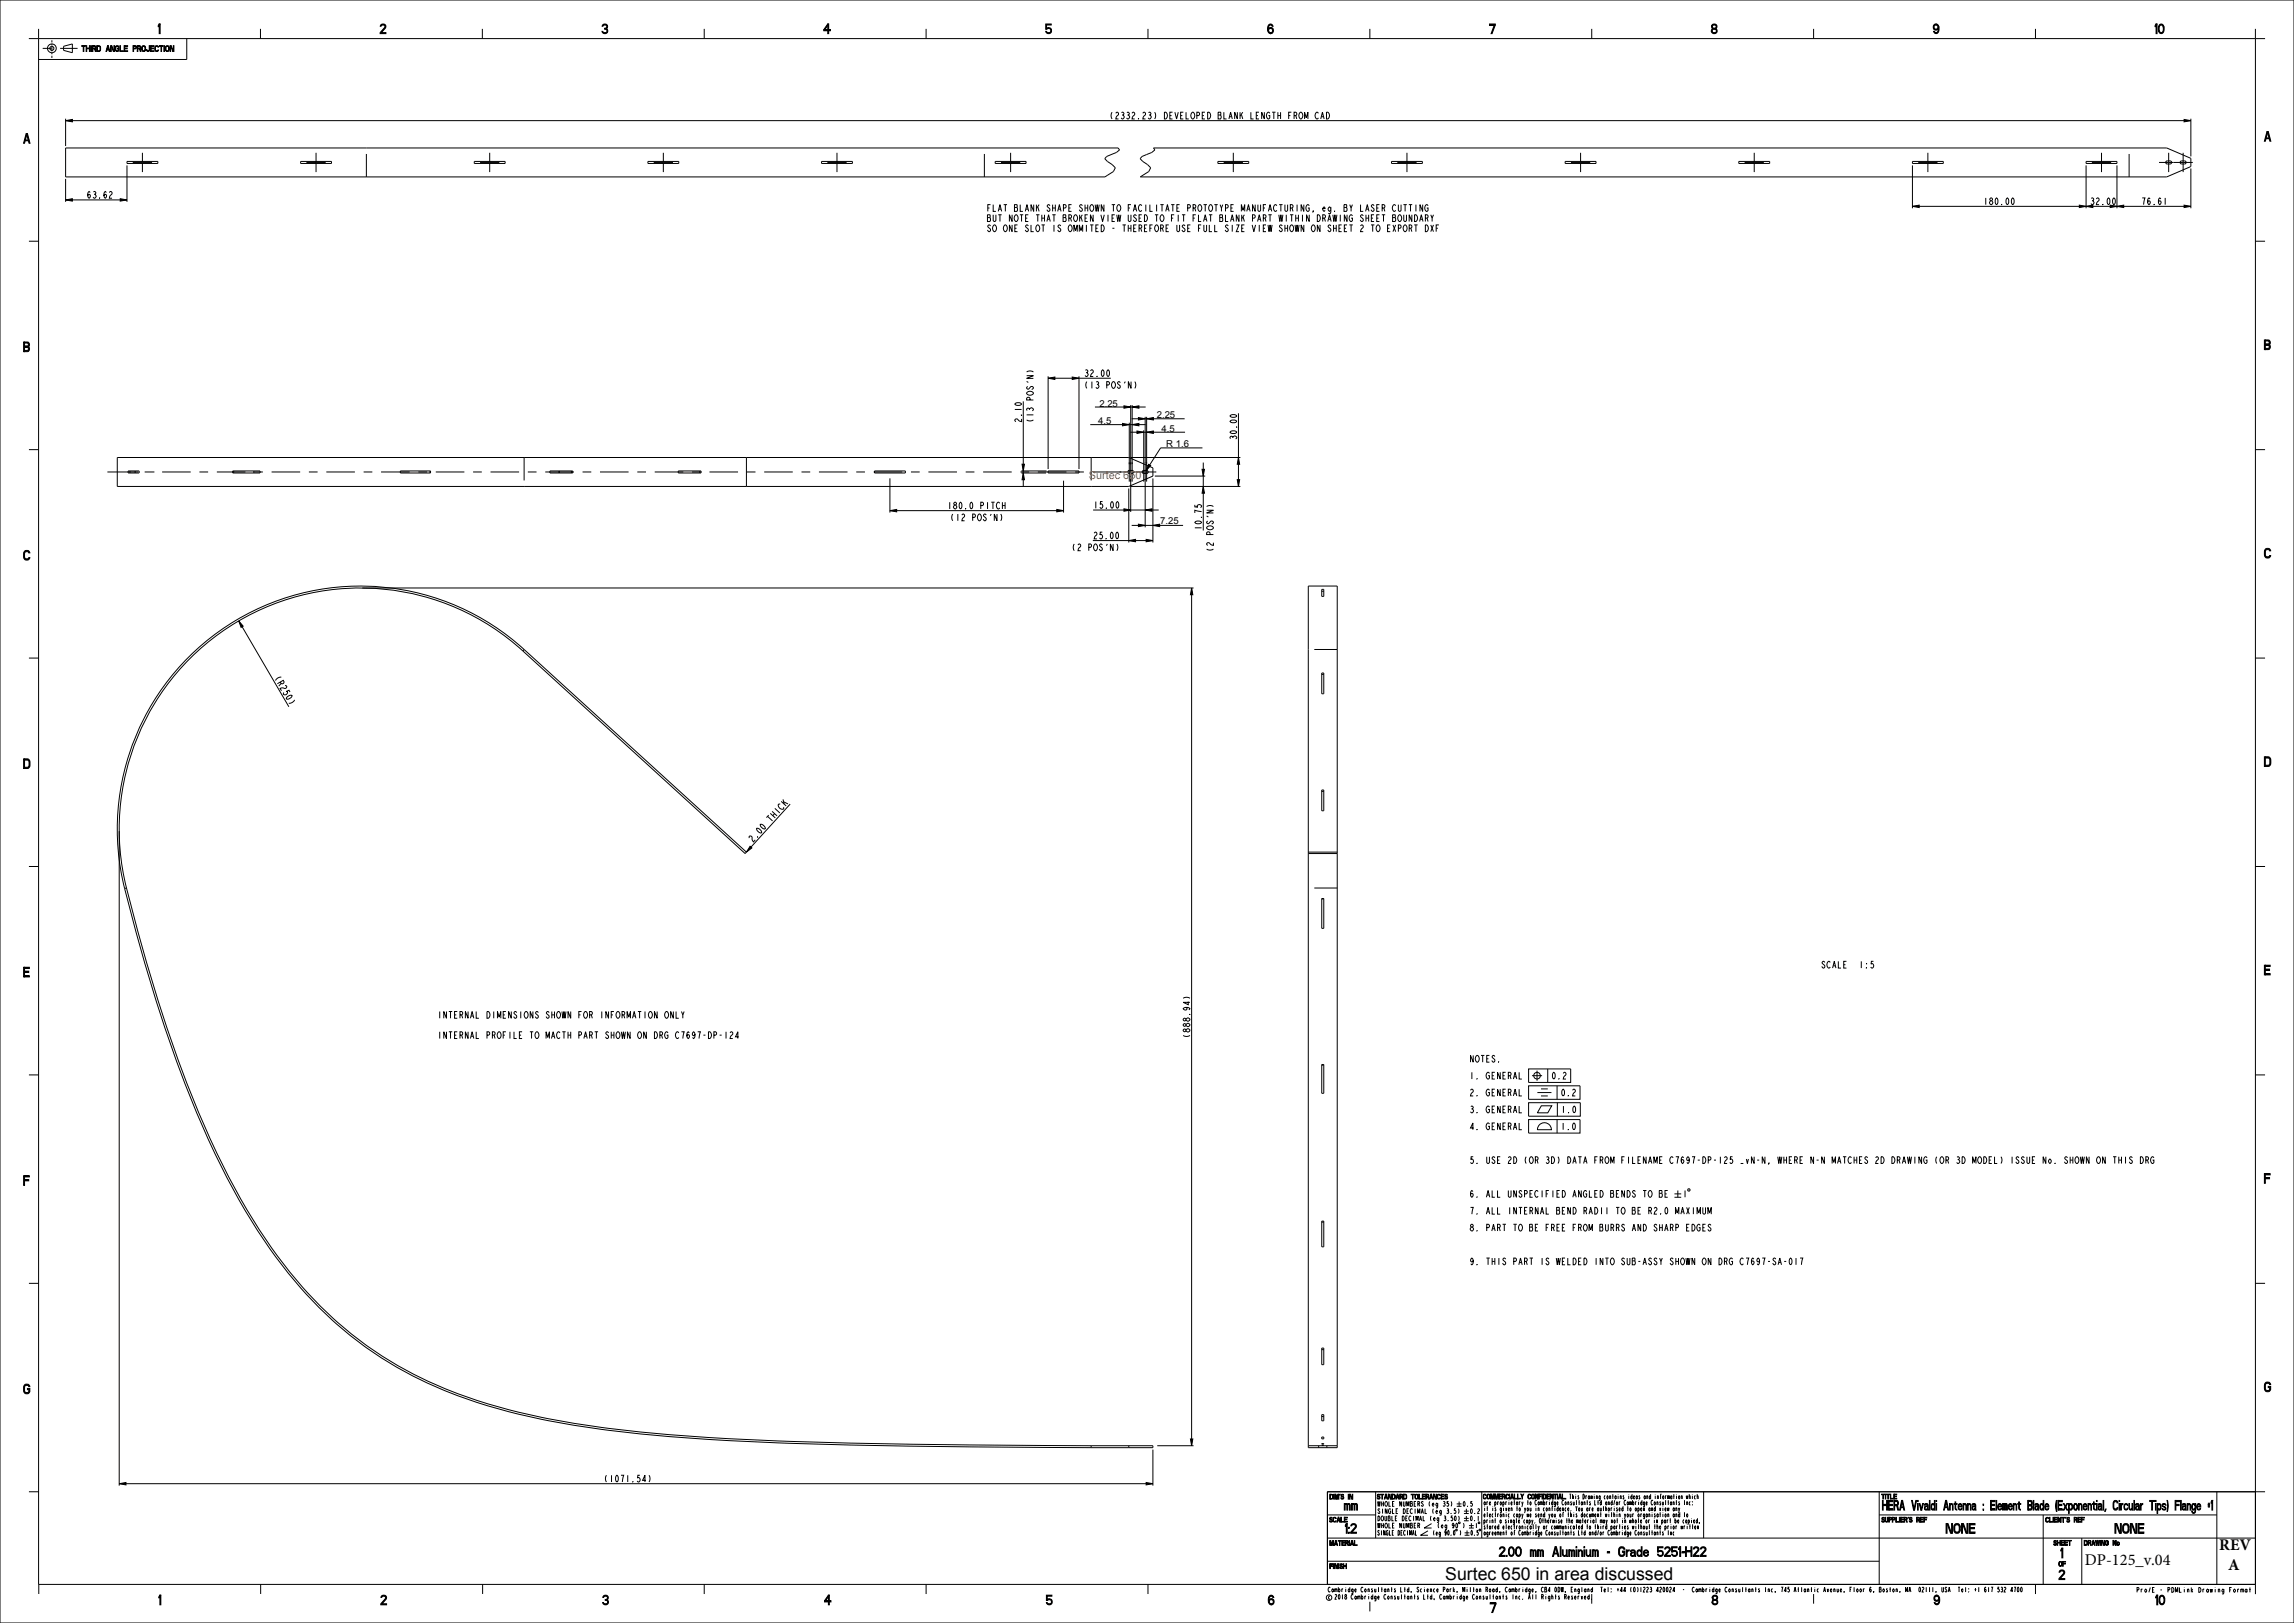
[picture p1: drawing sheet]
<svg xmlns="http://www.w3.org/2000/svg" width="1189mm" height="841mm" viewBox="0 0 1189 841" stroke-linecap="round" stroke-linejoin="round" font-family="sans-serif">
<defs><g id="words">
<text font-size="9.2" x="749" y="819">Surtec 650 in area discussed</text>
<g font-size="8.5">
<text x="1150" y="803">REV</text>
<text x="1081" y="811">DP-125_v.04</text>
<text x="1155" y="813">A</text>
</g>
<text font-size="5.6" fill="#f50" x="564" y="248">Surtec 650</text>
<g font-size="4.9">
<text x="570" y="211">2.25</text>
<text x="569" y="220">4.5</text>
<text x="600" y="217">2.25</text>
<text x="602" y="224">4.5</text>
<text x="605" y="232">R 1.6</text>
<text x="601" y="272">7.25</text>
</g>
</g></defs>
<g fill="none" stroke="#000" stroke-width=".52">
<path d="M0 0h1189v841h-1189zM20 15v806h1149M83 12l-1 2zM83 12v5zM135 15v5M198 13a1.4 1.4 0 0 1 1 0 1.4 1.4 0 0 1 1 2l-2 2h2h-3l2-3a1 1 0 0 0 0-1 1 1 0 0 0-1 1h-1zM250 15v5M313 13a1.4 1.4 0 0 1 2 0 1.4 1.4 0 0 1-1 2 1 1 0 0 0 0-2 1 1 0 0 0-1 1h-1zM313 15a1.5 1.5 0 0 1 2 1 1.5 1.5 0 0 1-1 2 1.5 1.5 0 0 1-2-2l1 1a1 1 0 0 0 1 0 1 1 0 0 0 0-2zM365 15v5M427 15h3v1h-3zM429 12v1l-2 3z"/>
<path d="M429 12h1v5h-1zM480 15v5M542 12h3v1h-3v2l1-1v1h-1zM543 14a1.6 1.6 0 0 1 2 2 1.6 1.6 0 0 1-1 1 1.6 1.6 0 0 1-2-1l1 1 2-1-1-1zM595 15v5M657 15a1.6 1.6 0 0 1 3 0 1.6 1.6 0 0 1-1 2 1.1 1.1 0 0 0 1-1 1.1 1.1 0 0 0-1-1 1.1 1.1 0 0 0-1 1h-1zM658 13a1.3 1.3 0 0 1 1 0 1.3 1.3 0 0 1 1 1l-1-1a1.8 1.8 0 0 0-2 2 1.8 1.8 0 0 0 2 2h-1l-1-1zM710 15v5M772 12h3v1h-3zM775 13l-2 4zM825 15v5M887 14l1 1-1 1 1-1z"/>
<path d="M888 13a1.4 1.4 0 0 1 2 0 1.4 1.4 0 0 1-1 2 1 1 0 0 0 0-2 1 1 0 0 0-1 1h-1zM888 15a1.5 1.5 0 0 1 2 1 1.5 1.5 0 0 1-1 2 1.5 1.5 0 0 1-2-2l1 1a1 1 0 0 0 1 0 1 1 0 0 0 0-2zM940 15v5M1003 13l1-1v1a1.1 1.1 0 0 0-2 1 1.1 1.1 0 0 0 2 1 1.1 1.1 0 0 0 1-1 1.4 1.4 0 0 1-2 2 1.3 1.3 0 0 1-1-2zM1004 12l1 2v2a1.3 1.3 0 0 1-2 1 1.3 1.3 0 0 1-1-1 1.5 1.5 0 0 0 2 1 1.5 1.5 0 0 0 1-2zM1055 15v5M1118 12l-1 2zM1118 12v5zM1119 16a1.4 1.4 0 0 0 2 1 1.4 1.4 0 0 0 0-2l1-1-1 2a1.4 1.4 0 0 1-1 1 1.4 1.4 0 0 1-1-1zM1119 13a1.1 1.1 0 0 1 2 0 1.1 1.1 0 0 1 0 1 1 1 0 0 0-1-1 1 1 0 0 0-1 1v2zM1169 15v811M15 20h1159"/>
<path d="M27 21v1M27 23v1M27 24v3M27 27v1M27 29v1M33 24l5-1v4l-5-1zM42 24h2zM43 24v3zM43 24v3M45 24v3zM45 24v3M45 25h1z"/>
<path d="M46 24l1 3zM46 24v3M47 24v3zM47 24v3M48 24v3zM48 24v3M48 24h1v1h-1h1zM49 25l1 2zM50 24v3zM50 24v3M50 24h2v3h-2l2-1v-2zM55 26h2z"/>
<path d="M56 24l-1 3zM56 24l1 3zM57 24l1 3zM57 24v3M58 24l1 3zM59 24v3zM59 24v3M60 24h1h1h-1l-1 1 1 1v-1h1l-1 1a1 1 0 0 1-1 1 1 1 0 0 1 0-1zM62 24v3zM62 24v3M62 26l2 1zM64 24l1 3z"/>
<path d="M64 24v3M65 24h1zM65 25h1zM65 26l1 1zM69 24v3zM69 24v3M69 24h1l1 1h-2h1zM71 24v3zM71 24v3M71 24h2v1h-2h2zM72 25l1 2zM74 24a.8 .8 0 0 1 1 0 .8 .8 0 0 1 0 1v-1h-1v2h1a1 1 0 0 1-1 1 1 1 0 0 1-1-1z"/>
<path d="M75 25v1zM77 24l1 2a.8 .8 0 0 1-1 1 .8 .8 0 0 1-1-1h1zM78 24v3zM78 24v3M78 24h2zM78 25h2zM78 26l2 1zM81 24h1h-1v1v1h1a1 1 0 0 1-1 1 1 1 0 0 1-1-1zM83 24h2zM83 24l1 3zM84 24v3M85 24v3z"/>
<path d="M85 24v3M86 24a.8 .8 0 0 1 1 0 .8 .8 0 0 1 0 1v-1h-1v2h1h1a1 1 0 0 1-1 1 1 1 0 0 1-1-1zM87 25l1 1zM88 24v3zM88 24v3M88 24l2 3zM90 24v3zM90 24v3M97 20v11h-77M13 73h2h-2zM14 69l-1 5h-1zM14 69l2 5h-1z"/>
<path d="M74 79v10M164 79v10M190 77h390v1l-1 1-5 2-1 1 5 5-1 2-4 3h-383M254 79v10M344 79v10M434 79v10M524 79v10M639 79v10M729 79v10M819 79v10M909 79v10M999 79v10"/>
<path d="M1089 79v10M1123 77h-525l1 1-2 1-5 2-1 1 5 5-1 2-4 3h532M1174 71h2v1h-2zM1175 68l-1 5zM1175 68h1l1 5h-1zM66 84h16v1h-16zM69 84h10M156 84h16v1h-16zM159 84h10M246 84h16v1h-16zM249 84h10M336 84h16v1h-16z"/>
<path d="M339 84h10M426 84h16v1h-16zM429 84h10M516 84h16v1h-16zM519 84h10M631 84h16v1h-16zM634 84h10M721 84h16v1h-16zM724 84h10M811 84h16v1h-16zM814 84h10M901 84h16v1h-16z"/>
<path d="M904 84h10M991 84h16v1h-16zM994 84h10M1081 84h16v1h-16zM1084 84h10M15 125h5M1169 125h5M12 177h1v5h-1zM13 177h1a1.4 1.4 0 0 1 1 2 1.4 1.4 0 0 1-1 1h-1v-1h1h1l-1-1h-1zM13 179h1a1.5 1.5 0 0 1 1 2 1.5 1.5 0 0 1-1 1h-1h1l1-1-1-1h-1zM1174 176v5zM1174 176h2a1.4 1.4 0 0 1 1 2 1.4 1.4 0 0 1-1 1h-2v-1h2v-1h-2z"/>
<path d="M1174 178h2a1.5 1.5 0 0 1 1 2 1.5 1.5 0 0 1-1 1h-2h2v-1v-1h-2zM15 233h5M272 237h-211v15h211M387 237h179M1169 233h5M56 245h14M66 244h6v1h-6zM67 244v1M70 244v1M71 244v1M75 245h5M80 245h.1"/>
<path d="M84 245h15M103 245h5M112 245h15M121 244h14v1h-14zM121 244v1M132 244v1M132 245h4M141 245h15M160 245h5M169 245h15M188 245h5M198 245h14"/>
<path d="M207 244h16v1h-16zM217 245h4M223 244v1M226 245h15M245 245h5M254 245h15M274 245h4M283 245h14M285 244h12v1h-12zM290 244v1M296 244v1M302 245h4"/>
<path d="M311 245h15M330 245h5M339 245h15M352 244h11v1h-11zM359 245h4M363 244v1M368 245h15M387 252h179M387 245h5M396 245h15M415 245h5M424 245h15"/>
<path d="M444 245h4M453 245h15M453 244h16v1h-16zM472 245h5M481 245h15M501 245h4M510 245h14M529 245h4M538 245h15M543 244h16v1h-16zM557 245h5M566 245h15"/>
<path d="M13 286a1.6 1.6 0 0 1 1-1 1.6 1.6 0 0 1 1 1 1.1 1.1 0 0 0-1 0 1.1 1.1 0 0 0-1 1v2a1.1 1.1 0 0 0 1 1 1.1 1.1 0 0 0 1-1 1.6 1.6 0 0 1-1 1 1.6 1.6 0 0 1-2-1zM1174 285a1.6 1.6 0 0 1 2-1 1.6 1.6 0 0 1 1 1h-1a1.1 1.1 0 0 0-1 0 1.1 1.1 0 0 0-1 1v1a1.1 1.1 0 0 0 1 2 1.1 1.1 0 0 0 1-1h1a1.6 1.6 0 0 1-2 1 1.6 1.6 0 0 1-1-2zM685 305h1v4h-1zM685 306h1M271 337a125 125 0 0 0-148-15 125 125 0 0 0-57 138 745 745 0 0 0 46 138 260 260 0 0 0 70 93 222 222 0 0 0 99 43 767 767 0 0 0 128 13l63 1 94 1M272 337a126 126 0 0 0-150-15 126 126 0 0 0-57 138 746 746 0 0 0 47 138 261 261 0 0 0 69 94 223 223 0 0 0 99 43 767 767 0 0 0 129 13l63 1 113 1M678 337v-33h15v33M15 341h5M685 349h1v11h-1zM685 349h1M1169 341h5M12 393h1v5h-1z"/>
<path d="M13 393h2v1v3v1h-2l2-1v-3h-2zM1174 392v5zM1174 392h2l1 1v3l-1 1h-2l2-1v-1v-2h-2zM685 409h1v11h-1zM685 410h1M15 449h5M678 442v307M693 442v307M1169 449h5M685 466h1v15h-1zM685 466h1M12 501h1v5h-1z"/>
<path d="M13 501h2v1h-2zM13 503h2v1h-2zM13 506h2h-2zM1174 500v5zM1174 500h3v1h-3zM1174 502h2v1h-2zM1174 505h3h-3zM15 557h5M685 552h1v15h-1zM685 552h1M1169 557h5M12 609h1v5h-1z"/>
<path d="M13 609h2v1h-2zM13 611h2v1h-2zM1174 608v5zM1174 608h3v1h-3zM1174 610h2v1h-2zM685 633h1v13h-1zM685 633h1M15 665h5M1169 665h5M685 699h1v8h-1zM685 699h1M13 718a1.6 1.6 0 0 1 1-1 1.6 1.6 0 0 1 1 1 1.1 1.1 0 0 0-1 0 1.1 1.1 0 0 0-1 1v2a1.2 1.2 0 0 0 1 1 1.2 1.2 0 0 0 1-1l-1-2h1v2a1.7 1.7 0 0 1-1 1 1.7 1.7 0 0 1-2-1z"/>
<path d="M1174 717a1.6 1.6 0 0 1 2-1 1.6 1.6 0 0 1 1 1h-1a1.1 1.1 0 0 0-1 0 1.1 1.1 0 0 0-1 1v1a1.2 1.2 0 0 0 1 2 1.2 1.2 0 0 0 1-1v-2h1v2a1.7 1.7 0 0 1-2 1 1.7 1.7 0 0 1-1-2zM685 733h1v3h-1zM685 734h1M685 749h1M685 748h1zM685 745h1v1h-1zM685 749h.1M15 773h5M689 774l1 3zM689 774v3M690 774l1 1v2h-1l1-1v-1zM691 774l1 3z"/>
<path d="M691 774v3M692 774v3zM692 774v3M692 774l1 3zM693 774v3zM694 774v3zM694 774v3M694 774v1zM695 774l1 1h-1l1 1zM696 775v1v1l-1-1h1zM699 774v3zM699 774v3"/>
<path d="M699 774l1 3zM700 774v3M700 774l1 3zM701 774v3zM701 774v3M713 773v24M714 778v3l1-3v3v-3M714 774l1 1h-1v1zM714 775l1 1v1l-1-1h1zM716 774l1 1zM716 778v3M716 779h1"/>
<path d="M716 775l1 2zM716 775v2M717 778v3M718 776h1zM718 778a1.2 1.2 0 0 1 1 1 1.2 1.2 0 0 1-1 1zM718 774v3zM718 774l1 3zM720 774v3zM720 774v3M720 774l1 3zM720 778v3h1M721 774v3z"/>
<path d="M721 774v3M722 774v3zM722 774v3M722 779h.1M722 774l1 1v2h-1l1-1v-1zM723 778h-1v3h1M724 776h1zM724 774v3zM724 774l1 3zM726 774v3zM726 774v3M726 774h1v1l-1 1 1-1z"/>
<path d="M726 778v3l-1-3v3M726 776l1 1zM727 778l1 3v-1v-2M727 774l1 3zM728 774v3M728 774l1 1v2h-1l1-1v-1zM731 778h1v3h-1zM731 779h1M731 774l2 1zM732 775v2zM732 775v2M733 779h1"/>
<path d="M734 774l1 1h-1v1h1v1l-2-1zM734 778h-1v3h1M735 775v1zM735 779h1l-1-1v3M735 774l1 3zM735 779l1 2M735 774v3M736 776l1 1zM737 774v3zM737 774v3M737 774l2 1zM737 775l2 1z"/>
<path d="M737 776l2 1zM738 778h-1v1a.9 .9 0 0 1 1 1 .9 .9 0 0 1-1 1v-1M739 774v3zM739 774v3M739 774h1v1l-1 1 1-1zM740 776l1 1zM741 778v3M741 776h1zM742 774l-1 3zM742 774l1 3zM742 779h1l-1 1 1 1v-1M743 774v3z"/>
<path d="M743 774v3M743 774l1 3zM744 774l1 3zM744 774v3M745 779h-1l1 2v-1M745 779v2h-1M745 774l2 1h-2v1h2l-1 1-1-1zM747 774v3zM747 774v3M747 774l1 1zM747 775l1 1zM747 776l1 1z"/>
<path d="M748 778h1v2v1l-1-1M748 779h1M749 774l1 1h-1v1zM749 775l1 1v1l-1-1h1zM751 778h-1v1a.8 .8 0 0 1 1 1 .8 .8 0 0 1-1 1v-1M752 778v3M755 779h3M756 778v3M759 778v1v2zM763 778h-1l1 1a.8 .8 0 0 1 0 1 .8 .8 0 0 1 0 1l-1-1M768 773v24M769 774l1 1h-1v1h1v1l-1-1z"/>
<path d="M770 779l-1-1v2l1-1M770 778v2M771 778v2M771 774l1 1h-1v1h1v1l-1-1zM771 778v1M772 779h1l-1-1v1v1l1-1M772 775v1zM773 774v3zM773 774v3M773 774l1 3zM774 774l-1 3zM774 774v3z"/>
<path d="M774 774v3M775 774v3zM775 779v-1v2v-1M775 778v3M775 774v3M775 774l1 3zM776 774v3zM776 778v2M776 774l1 3zM776 774v3M777 778l-1 1M777 774v3z"/>
<path d="M777 774v3M777 774l1 1zM777 775l1 1zM777 776l1 1zM778 778v2zM779 774v3zM779 774v3M779 774h1v2h-1l1-1zM779 779v-1v2v-1M779 778v3M779 775l1 2zM780 778v2"/>
<path d="M781 774l1 1h-1v1h1v1l-2-1zM781 778l-1 1M782 777v1M782 778v2M782 774l1 3zM782 774v3M783 779h1l-1-1v1v1l1-1M783 776h1zM784 774l-1 3zM784 774v3zM785 778h.1M785 774v3z"/>
<path d="M785 777v3M785 774v3M785 776l1 1zM787 774v3zM787 779l-1-1v2l1-1M787 778v2M787 774v3M787 776l1 1zM788 778l-1 1M788 774l1 1v2zM789 778v2v1M789 778v2"/>
<path d="M789 774v1zM792 778h.1M792 777v3M792 774l1 1h-1v1h1v1l-1-1zM793 778v2zM794 774l1 1h-1v1h1v1l-1-1zM795 775v1zM796 774v3zM796 774v3M796 774l1 3zM796 778v-1v2v1v-1M797 774v3z"/>
<path d="M797 774v3M798 774v3zM798 774v3M798 774l1 1zM798 775l1 1zM798 779l-1-1v2l1-1M798 778v2M798 779l1-1v2M799 779v-1v2M799 774v3zM799 774v3M800 774v3z"/>
<path d="M800 779v-1v2v-1M800 777v3M800 774v3M800 774l1 1v2h-1l1-1v-1zM801 778v2M802 774v3zM802 778l-1 1M802 774v3M802 774l1 1zM802 775l1 1zM802 776l1 1zM803 777v1"/>
<path d="M803 778v2M803 774l1 3zM804 774v3M804 774l1 3zM805 774v3zM805 779l-1-1v2l1-1M805 777v3M805 774v3M805 774h2zM806 774v3zM806 774v3M806 779v-1v2v-1"/>
<path d="M806 778v2M807 779h1l-1-1v1v1l1-1M807 774v3zM807 774v3M808 776h1zM808 774v3zM808 774l1 3zM810 774v3zM810 774v3M810 776l1 1zM810 778v-1v2v1v-1M811 776h.1"/>
<path d="M811 778v2zM813 779v-1v2M813 778v2M814 774h.1M814 774v3M814 778v2v-1M815 775l1 2M815 774v3M815 778l1 2v-1M816 778v2M817 774h.1M817 775v2"/>
<path d="M817 777v3M818 778h1M818 775v2v-1M818 777v3M820 779v-1v2v-1M820 778v2M820 774l1 1v2zM821 779v-1l1 2M821 778v2M822 775v2M822 775h.1M822 778h1"/>
<path d="M823 777v3M824 776v-1v2v-1M824 775v2M824 778v2v-1M825 775v2v-2M826 774h.1M826 775v2M827 777v3M827 775h1v2M827 775v2M828 778h1M828 777v3"/>
<path d="M829 776v-1v2v-1M829 775v2M830 779v-1v2v-1M830 777v3M832 775l-1 1 1 1M833 779l-1-1v2l1-1M833 778v2M833 775v2zM834 779v-1v2M834 778v2M834 775h1v2M834 775v2"/>
<path d="M836 779l-1-1v2l1-1M836 777v3M836 775h.1M836 774v3M837 777l-1 3M838 776l-1-1v2l1-1M838 775v2M838 778v2zM839 774h.1M839 775v2M839 778v2M840 778l-1 1"/>
<path d="M840 775v2M842 775v2l-1-1M843 778l-1-1v2v1l1-1M844 779v-1v2v-1M844 778v2M844 774h.1M844 775v2M845 779v-1v2M845 778v2M845 779v-1l1 2M846 776v-1v2v-1M846 774v3"/>
<path d="M846 779v-1v2v-1M846 777v3M847 776v-1v1v1v-1M848 778v2M848 778v1M849 776l-1-1v2l1-1M849 775v2M849 777v1M849 778v2M850 775v2l-1-1M851 779v-1v2v-1M851 777v3"/>
<path d="M852 779v-1v2v-1M852 778v2M853 776l-1-1v2l1-1M853 775v2M853 779h1l-1-1v1v1l1-1M854 775v2M856 776l-1-1v2l1-1M856 774v3M857 778l-1-1v2v1l1-1M858 778v2zM858 774h.1M858 775v2"/>
<path d="M859 779v-1v2M859 778v2M859 775l1 2M859 775v2M861 775h.1M861 778v2l-1-1M861 774v3M862 778v2v-1M862 775v2zM862 778v2M863 775v2M863 777v3"/>
<path d="M864 775h-1M864 775h1v2M864 775v2M864 778h1M865 777v3M865 775v2M866 779v-1v2v-1M866 778v2M867 776l-1-1v2l1-1M867 775v2M867 779l1-1v2M867 778v2"/>
<path d="M867 775h1M868 774v3M869 778h.1M869 777v3M869 774h.1M869 775v2M870 775v2zM870 778v2v-1M871 775h1v2M871 775v2M873 777v3M874 775v2l1-2"/>
<path d="M874 779l1-1v2M874 778v2M876 775v2M876 774v3M876 778v1v1M877 774h.1M877 775v2M877 780h.1M877 778h.1M879 775l-1 1 1 1M880 775v2M880 774v3"/>
<path d="M883 773v24M974 773v48M975 774l2 1zM976 775v2zM976 775v2M977 774v3zM977 774v3M978 774l1 1zM979 775v2zM979 775v2M980 774v3zM980 774v3"/>
<path d="M980 776l1 1zM982 774v3zM982 774v3M982 774l1 1zM982 775l1 1zM982 776l1 1zM1149 773v48M1174 773h-486v48M688 797h481M688 785h25M689 798l1 3zM689 786l2 1h-1v1z"/>
<path d="M689 798v3M690 798v3zM690 787l1 1-1 1-1-1h1zM691 798l-1 3zM691 798v3zM691 798v3M691 786l2 1h-2v1h2l-1 1-1-1zM692 800h1zM692 798v3zM692 798l1 3zM693 788h1zM694 798l1 1z"/>
<path d="M694 786l-1 3zM694 786l1 3zM694 799l1 2zM694 799v2M695 786v3zM695 786v3M695 788l1 1zM696 798v3zM696 798v3M696 798l1 1zM696 799l1 1zM697 786v3z"/>
<path d="M697 786v3M697 786l1 1zM697 787l1 1zM697 788l1 1zM697 798l1 3zM697 798v3M698 798h1v1l-1 1 1-1zM698 800l1 1zM699 798l1 3zM699 798v3M700 800h1zM701 798l-1 3z"/>
<path d="M701 798l1 3zM702 798v3zM702 798v3M714 789v3l1-3v3v-3M714 786a1.3 1.3 0 0 1 1 1 1.3 1.3 0 0 1-1 1zM715 793h-1l1 2h-1M715 782l-1 1a.9 .9 0 0 1 1 0 .9 .9 0 0 1 0 1h-1M716 793v3M716 789v3M716 791h1M716 786a1.2 1.2 0 0 1 1 1 1.2 1.2 0 0 1-1 1zM717 782v2"/>
<path d="M717 789v3M718 786v2h1v-2M718 793v3l-1-3v3M718 789a1.2 1.2 0 0 1 1 2 1.2 1.2 0 0 1-1 1zM719 782v2l-1-2v2M719 793v1v2v-1v-1M720 786v2zM720 787h.1M720 789v3h1M720 793v3h1M721 782h-1a1.2 1.2 0 0 0 0 1 1.2 1.2 0 0 0 1 1v-1h-1M721 786v2h1"/>
<path d="M722 794h.1M722 782v2h1M722 791h.1M722 793v3M723 789h-1v3h1M723 787h1M724 783h.1M724 786h-1v2h1M725 782h-1v2h1M725 793a1.3 1.3 0 0 1 0 1 1.3 1.3 0 0 1 0 2zM726 794h1M726 789v3l-1-3v3"/>
<path d="M727 786a1.3 1.3 0 0 1 1 1 1.3 1.3 0 0 1-1 1zM727 793h-1v3h1M727 782a1.3 1.3 0 0 1 1 1 1.3 1.3 0 0 1-1 1zM727 789l1 3v-1v-2M728 793l-1 1 1 2v-1M729 787h.1M729 781v-3l1 2v-2v3M729 792v-3l1 2v-2v3M729 783h1M730 786h-1v2h1M730 793v3M730 782h-1v2h1"/>
<path d="M731 796v-3v2v-2v3M731 789h1v3h-1zM731 790h1M731 786a1.2 1.2 0 0 0-1 1 1.2 1.2 0 0 0 1 1M732 782a1.2 1.2 0 0 0-1 1 1.2 1.2 0 0 0 1 1M732 796l1-3v3M732 795h1M733 786v2M733 791h1M733 782v2M734 793v3M734 788v-2v2l1-2v2"/>
<path d="M734 789h-1v3h1M735 784v-2v2l1-2v2M735 791l1-1-1-1v3M735 791l1 1M736 788v-2l1 2M736 787h1M737 784v-2l1 2M737 783h1M738 786v2h1M739 782v2h1M740 793l-4 3h4M742 786v2"/>
<path d="M742 789l-4 3h4M743 782v2M743 787h1l-1-1v1v1h1M743 793v3M744 783h1l-1 1h1M744 794h1l-1 1 1 1v-1M746 787l-1-1v1v1l1-1M746 786v3h-1M746 789v3M747 794h-1v2l1-1M747 794l-1 2M747 783h-1l1 1"/>
<path d="M747 783v2h-1M747 791h1v-1l-1 1 1 1v-1M749 786v1v1h-1M749 787h.1M750 794h-1v-1l1 2-1 1v-1M750 791l-1-1v1v1l1-1M750 790v2h-1M750 782h1v2h-1M750 783h.1M751 788h.1M751 793v3zM752 784h.1"/>
<path d="M752 796h.1M753 786h-1a.9 .9 0 0 1 1 1 .9 .9 0 0 1-1 1M754 790l-1 1v-2l1 2-1 1v-1M754 793v3zM754 786h1l-1 2zM755 782h-1v1a.8 .8 0 0 1 1 0 .8 .8 0 0 1-1 1M755 792v1h-1zM755 789v1v2zM755 781h3M756 782v2M756 786v2M756 789h1h-1z"/>
<path d="M757 793v3M758 789v3M759 783h2M759 784h2M759 787h2M759 788h2M759 794h3M759 796h3M760 782v2M760 786v2M760 793v3M761 781h.1"/>
<path d="M761 791h3M761 792h3M762 786h1v2zM762 782l1 1v1zM763 789v3M763 793v3zM764 796h.1M764 788h.1M765 784h.1M765 789v3M766 782a1 1 0 0 1 1 1 1 1 0 0 1-1 1h1M766 793v1v1v1l-1-1"/>
<path d="M766 786v2M766 789h1h-1zM767 792v1zM769 788v1M769 788v2M769 785h1l-1-1v1v1h1M769 780v1M769 781v2M770 791v1h-1M770 794h-1v1h1M770 794v1M771 788v1"/>
<path d="M771 782h.1M771 791h.1M771 780v3M771 784v2M771 790v2M771 788h.1M771 794v1M771 794v2M772 785h1l-1-1v1v1h1M772 794v1M772 787h.1M772 788v1"/>
<path d="M772 791v1zM772 794h.1M773 794h1l-1 1h1M773 788h1v1M773 788v1M773 791v1M774 780v1M774 781v2M774 785h-1l1 1M774 791h-1M775 788h.1M775 791v1"/>
<path d="M775 794v1M775 785h.1M775 787v2M775 784v2M775 782v1M776 794v1M776 784v2M776 794h1v1M777 785h-1M777 791h-1v1h1M777 790v2M778 794v1"/>
<path d="M778 784v2zM778 788v1M778 782v-1v2v-1M778 781v3M779 791h1h-1v1h1M779 785v-1l1 2M779 794l1 1M779 784v2M779 794v1M779 780v1M779 781v2M780 781l1 2v-2"/>
<path d="M780 794h1M781 788v1h-1M781 784h.1M781 784v2M781 790v2M781 793v2M782 782v-1v1v1M782 791v1M782 787h.1M782 788v1M782 785v1M783 788v1"/>
<path d="M783 782l1-1v2M783 781v2M783 794v1zM784 791h-1l1 1M785 791h.1M785 794h.1M785 790v2M785 788v1M785 788v2h-1M785 785v1M785 793v2M786 787v2"/>
<path d="M786 782h1M786 791v1M786 780v3M786 784v2zM786 791h.1M787 788h1h-1v1h1M787 785l1-1v2l-1-1M787 784v3M788 781v2zM788 791v1zM788 793l-1 1 1 1M789 784v2v1"/>
<path d="M789 791v1M789 784v2M789 794v1M790 794v1M790 781v2v1M790 788v1M790 794h1v1M790 790h.1M790 791v1M791 781l-1 2M791 784l1 2v-2v2v-2M791 788v1z"/>
<path d="M792 794v1M792 793v2M792 781v2zM792 791v1M793 788v1M793 788v2M793 785h1l-1-1v1v1h1M793 781v2h1M793 794v1M793 794h.1M794 781v2M794 791h-1v1h1"/>
<path d="M794 791v1M794 788v2M795 788l-1 1M795 790v2M795 793h.1M795 794v1M796 789h.1M796 780v1M796 781v2M796 790v2M796 785v1M796 794v1"/>
<path d="M796 793v2M797 791v1v1M797 785h1l-1-1v1v1h1M797 782l1-1v2M797 781v2M798 791l-1 1M798 794h-1v1h1M798 794v2h-1M798 787l1 1-1 1v-1zM799 794v1M799 785v-1v2M799 784v2"/>
<path d="M799 788h1M800 787v2M800 791v1zM800 782v1M801 785l-1-1v2l1-1M801 784v2M801 788v1M801 787v2M801 791v1M802 781v2zM802 791h-1M802 793l-1 1 1 1"/>
<path d="M802 788h1h-1v1h1M803 784v2v1M803 782v-1v2M803 781v2M803 794v1zM803 784v2M804 788v1M804 788h.1M804 794h1v1M804 794v1M804 782h1M804 784v2z"/>
<path d="M805 791h-1l1 1M805 788v1l1-1M805 781l-1 2M806 784v2M806 780v1M806 781v2M806 791v1zM806 794v1M807 787h.1M807 788v1M807 791v1M807 794v1h1"/>
<path d="M807 791h1v1M808 794v1M808 782l-1-1v2l1-1M808 780v3M808 788v1M808 791h1v1M808 791v1M808 782h1v-1l-1 1 1 1M809 791v1M809 793v2M809 784v2zM809 788h1h-1v1h1"/>
<path d="M810 782v-1v2M810 791v1M810 781v2M810 794h.1M810 785h.1M810 793v2M810 784v2M811 791h1v1M811 791v1M812 782h-1l1 1M812 794h-1v1h1M812 794v1"/>
<path d="M812 788h.1M812 787v2M813 782v-1v1v1M813 794v1M813 785h.1M813 784v2M813 790h.1M813 791v1M813 788h1v1M813 787v2M814 785v-1l1 2M814 784v2"/>
<path d="M814 794h1M814 783h.1M814 793v2M814 791v1M815 788v1M816 784h.1M816 784v2M816 794v1h-1M816 791v1M817 780v3M817 791h.1M817 788l1 1"/>
<path d="M817 788v1M817 790v2M817 785v1M817 780v2M818 788v1M818 793v2h1M818 791h1h-1v1h1M818 781v2zM819 788v1M820 781v2M820 794h.1M820 793v2"/>
<path d="M820 788h1M820 785v-1v2v-1M820 791v1M820 784v2M820 790v2M820 787v2M821 784v2zM821 788h1l-1 1h1M822 794h-1v1h1M822 793v2M822 791h1M823 790v2"/>
<path d="M823 788v1M823 785h-1l1 1M823 782v-1v2v-1M823 781v2M823 788h.1M824 784v2M824 781v2M824 791v1zM824 782h.1M824 794v1M824 787h.1M824 788v1"/>
<path d="M825 785v-1v2M825 784v2M825 782h1l-1-1v1v1h1M825 794h1v1M825 794v1M825 785l1-1v2M826 788v1M827 785v-1v1v1M827 791h.1M827 790v2M827 787v2M827 794v1"/>
<path d="M827 793v2M828 785v-1l1 2M828 791l1 1M828 784v2M828 790v2M829 793l-1 2M829 782l-1-1v2l1-1M829 781v2M829 781l1 2M829 785h1M829 788h1v1M829 788v1"/>
<path d="M830 784v2M830 790h.1M830 791v1M830 794v1zM830 781v2M830 788v1M831 782h.1M831 791v1M831 794v1M831 780v3M831 791h.1M831 794h.1"/>
<path d="M832 788h-1v1h1M832 788v1M832 784v2v-2l1 2v-2M832 782l1-1v2M832 780v3M832 788v2M833 791h-1v1h1M833 790v2M833 788v1M834 784h.1M834 784v2M834 781v2z"/>
<path d="M834 793l-1 1 1 1M835 791v1M835 791v2M835 781v2M835 785h1M835 788h1v1M835 788v1M835 784v2M835 782h.1M836 794h-1v1h1M836 794v1M836 794h1v1"/>
<path d="M836 785l1-1v2M836 784v2M837 794v1M837 780v1M837 781v2M837 788v1zM837 791v1M838 794v1M838 793v2M838 791v1M838 788h.1M838 784h.1"/>
<path d="M838 784v2M838 787v2M838 791h.1M838 782v1M839 782h1l-1-1v1v1h1M839 785l1-1v2M839 784v2M839 794v1M839 791h1M839 790v2M840 794h-1M841 790h.1"/>
<path d="M841 791v1M841 793h.1M841 794v1M841 787h.1M841 788v1M841 782v-1v2v-1M841 780v3M842 784v2v1M842 791h1h-1v1h1M842 788l1 1M842 788v1M843 794h-1v1h1"/>
<path d="M843 793v2M843 784l-1 2M843 782h1M844 780v3M844 784v2zM844 791v1h-1M844 794v1M844 794v2h-1M845 788v1l1-1M845 794v1M845 784v2M845 781v2z"/>
<path d="M846 791v1v-1l1 1v-1M846 788h1v1M846 787v2M846 784v2M847 785h-1M848 788v1zM848 790h.1M848 791v1M848 781v2zM848 793l-1 1 1 1M849 782v-1v2v-1M849 781v3"/>
<path d="M849 791h1M849 787v2M849 784v2zM849 794v1zM849 790v2M850 788h1l-1 1h1M850 782h1v-1l-1 1 1 1M850 791h1v1M850 794h1v1M850 784v2M850 790v2M850 794v1"/>
<path d="M851 785h-1M852 782v-1v2M852 781v2M852 791v1zM852 794v1M852 785v-1v2v-1M852 784v3M853 791v1h1M853 794v1h1M853 788v1zM854 791v1M854 794v1"/>
<path d="M854 785l-1-1v2l1-1M854 784v2M854 788v1M855 785v-1v2M855 784v2M855 791h.1M855 790v2M855 793v2M855 788h-1M855 782v-1v2v-1M855 781v2M856 782v-1l1 2"/>
<path d="M856 781v2M856 794h1M856 784h.1M856 784v2M856 793v2M857 791h1M857 787h.1M857 788v1M858 790v2M858 785v1h-1M858 782v-1v2v-1M858 794v1"/>
<path d="M858 780v3M859 788v1M859 791v1M859 794v1M859 790v2M859 785v-1v2v-1M859 784v2M860 791h1h-1v1h1M860 781v2l1-2M860 785h1M860 794h1M860 784v2"/>
<path d="M860 793v2M861 788h1v1h-1M861 788v2M862 780v1M862 781v2M862 784h.1M862 784v2M862 794v1M863 791v1M863 791v2M863 782h1l-1-1v1v1h1M863 784v2z"/>
<path d="M863 788v1M864 788v1M864 781v2l1-2v2v-2M864 785l1-1v2M864 784v2M864 791v1M865 788h-1M865 793v2M865 791h-1M865 788h1M866 787v2M866 794v1"/>
<path d="M866 790h.1M866 791v1M867 791v1zM868 794h-1l1 1M868 782l-1-1v2l1-1M868 785l-1-1v2l1-1M868 781v2M868 784v2M868 788v1M868 787v2M869 782v-1v2M869 785v-1v2"/>
<path d="M869 781v2M869 784v2M869 791v1M869 791h.1M870 788v1M870 781v2v1M871 785l-1-1v2l1-1M871 784v2M871 781l-1 2M871 791v1l1-1v1v-1M873 788h-1l1 1M873 785h.1"/>
<path d="M873 791v1M873 784v2M873 791h.1M874 788v1zM874 784v2zM874 790h.1M874 791v1M875 788v1M875 788v2M876 791h.1M876 790v2M877 787h.1"/>
<path d="M877 788v1M877 791h1M877 790v2M878 788v1M878 791h1l-1 1h1M880 788h-1v1h1M880 787v2M880 791v1M881 789v1M974 785h175M976 786l1 1h-1v1zM976 787l1 1v1l-2-1h2z"/>
<path d="M977 786l1 2 1-2-1 3-1-1zM979 786v3zM979 786v3M979 786h1v1l-1 1 1-1zM981 786v3zM981 786v3M981 786h1v1l-1 1 1-1zM983 786v3zM983 786v3M983 788l1 1zM984 786l1 3zM985 786v3"/>
<path d="M985 786v3zM985 786l2 1zM985 787l1 1zM985 788l2 1zM987 786v3zM987 786v3M987 786h1v1l-1 1 1-1zM988 787l1 2zM989 786v1zM990 786l1 1h-1v1zM990 787l1 1v1l-1-1h1zM993 786l1 3z"/>
<path d="M994 786v3M994 786h1v1l-1 1 1-1zM994 787l1 2zM995 786l1 3zM995 786v3M996 786l1 1zM996 787l1 1zM996 788l1 1zM997 786v3zM997 786v3M997 786l2 1zM997 787l2 1z"/>
<path d="M1059 785v36M1061 786l1 1h-1v1h1v1l-2-1zM1062 786l1 3zM1062 786v3M1063 788l1 1zM1064 786v3zM1064 786v3M1065 798l1 1h-1v1zM1065 786v3zM1065 786v3M1065 786l1 1zM1065 787l1 1z"/>
<path d="M1065 788l1 1zM1065 799l1 1v1l-2-1h2zM1066 798l1 3zM1066 798v3M1067 799l1 1zM1067 786v3zM1067 786v3M1067 786l1 3zM1068 798v3zM1068 798v3M1068 786v3zM1068 786v3"/>
<path d="M1068 798l1 3zM1069 798l1 1zM1069 799l1 1zM1069 786l1 1zM1069 787l1 2zM1069 787v2M1070 798v3zM1070 798v3M1070 798l2 1zM1070 799l1 1zM1071 786v1zM1071 786l2 1h-1v1z"/>
<path d="M1072 787l1 1-1 1-1-1h1zM1072 798h2zM1073 798v3zM1073 798v3M1075 786v3zM1075 786v3M1075 786h1v1l-1 1 1-1zM1076 787l1 2zM1077 786v3zM1077 786v3M1077 786l1 1zM1077 787l1 1z"/>
<path d="M1077 788l1 1zM1079 786v3zM1079 786v3M1079 797v24M1079 786l1 1zM1079 787l1 1zM1080 798l1 3zM1080 798v3M1081 798l1 1v2h-1l1-1v-1zM1082 798l1 3zM1082 798v3M1083 798h1v1l-1 1 1-1z"/>
<path d="M1083 799l1 2zM1085 800h1zM1085 798l-1 3zM1085 798l1 3zM1086 798l1 3zM1087 798v3zM1087 798l1 3zM1088 798v3zM1089 798v3zM1089 798v3M1089 798l2 3zM1091 798v3z"/>
<path d="M1091 798v3M1091 798l2 1h-2l1 1v-1h1l-1 2-1-1zM1095 798v3zM1095 798v3M1095 798l2 3zM1097 798v3zM1097 798v3M1097 799l1 2-1-1zM1098 799v1v1v-1zM688 809h286M689 810v3zM689 810v3"/>
<path d="M689 810l2 1zM689 811l2 1zM691 810v3zM691 810v3M692 810v3zM692 810v3M692 810l1 3zM693 810v3zM693 810v3M694 810v3zM694 810v3M695 810l1 1h-1v1z"/>
<path d="M695 811l1 1v1l-2-1h2zM696 800l1 1zM696 810v3zM696 810v3M696 811l2 1zM698 810v3zM698 810v3M702 800l1 1zM1069 800l1 1zM1070 800l2 1zM20 821v5M83 827l-1 1z"/>
<path d="M83 827v5zM135 821v5M198 827a1.4 1.4 0 0 1 2 0 1.4 1.4 0 0 1 0 2l-2 2h2v1h-3l3-3a1.1 1.1 0 0 0-1-2 1 1 0 0 0-1 1h-1zM250 821v5M313 827a1.4 1.4 0 0 1 2 0 1.4 1.4 0 0 1-1 2 1 1 0 0 0 0-2 1 1 0 0 0-1 1h-1zM314 829a1.5 1.5 0 0 1 1 1 1.5 1.5 0 0 1-1 2 1.5 1.5 0 0 1-2-2l1 1a1 1 0 0 0 2 0 1.1 1.1 0 0 0-1-2zM365 821v5M427 829h4v1h-4zM429 827h1l-3 3zM429 827h1v5h-1zM480 821v5M542 827h3h-2v2l1-1v1h-2z"/>
<path d="M544 828a1.6 1.6 0 0 1 1 2 1.6 1.6 0 0 1-1 2 1.6 1.6 0 0 1-2-2l2 1h1v-2zM595 821v5M658 829a1.6 1.6 0 0 1 2 0 1.6 1.6 0 0 1-1 3v-1a1.1 1.1 0 0 0 1-1 1.1 1.1 0 0 0-1-1 1.1 1.1 0 0 0-1 1h-1zM658 827a1.3 1.3 0 0 1 1 0 1.3 1.3 0 0 1 1 1v-1a1.8 1.8 0 0 0-3 2 1.8 1.8 0 0 0 2 2v1l-1-1-1-1zM689 827v1M689 823v-1l-1 2 1 1M691 824v-1l-1 1 1 1v-1M691 823v2M692 824v-1v2M692 823v2M692 827v-1a1 1 0 0 1 1 1 1 1 0 0 1-1 1v1h1M692 824l1-1v2"/>
<path d="M694 824v-1l1 1-1 1v-1M694 822v3M694 826l1 1-1 2zM695 823v2M696 826v3M696 823l-1 1M697 827v-1l1 1M697 822v1M697 823v2M700 824l-1-1v1v1l1-1M700 822v3M701 824v-1l-1 1 1 1v-1"/>
<path d="M701 823v3M701 827v-1l-1 1 1 2v-1M702 824h1v-1l-1 1 1 1M703 828v-1l-1 1 1 1v-1M703 827v2M704 827v2M704 827h1v2M706 828v-1v1v1v-1M706 826v3M706 823v-1l-1 2 1 1M707 827v2M708 827h-1"/>
<path d="M709 824l1-1v2M709 823v2M709 826h.1M709 827v2M710 830v5M711 823v2M712 828l-1-1v1v1l1-1M712 826v3M712 823l1 2M713 823v2M713 828v-1l-1 1 1 1v-1M713 827v2h-1"/>
<path d="M714 828h1l-1-1v1v1l1-1M714 822v3M716 823h1M716 822v3M718 824v-1l-1 1 1 1v-1M718 827v-1l-1 1 1 2v-1M718 823v2M719 824l1-1v2M719 823v2M721 827l1 2M721 823h1M721 827v2"/>
<path d="M721 822v3M723 823v2M723 827v2v-1M724 827l1 2v-1M725 827v2M726 822v3h1M726 826v3M728 823h.1M728 827h.1M728 822v3M728 826v3M730 824v-1l-1 1 1 1v-1"/>
<path d="M730 828v-1l-1 1 1 1v-1M730 822v3M730 827v2M731 827h1v2M731 827v2M731 825h.1M733 827h1M733 826v3M735 827v2v-1M735 823v-1a.9 .9 0 0 0-1 1 .9 .9 0 0 0 1 1v1l-1-1M737 823l-1 1 1 1M738 826v3h1"/>
<path d="M738 822v1M738 823v2M740 824v-1v1v1M740 827h.1M740 826v3M741 824l1-1v2M741 823v2M742 828v-1l-1 1 1 1v-1M742 826v3M743 829h.1M744 823l-1 1 1 1M745 824v-1v1v1"/>
<path d="M747 827v-1l-1 1 1 2v-1M748 824l1-1v-1h-1v3M749 828l-1-1v1v1l1-1M749 827v2M750 827v2M750 827h1v2M751 824l-1-1v1v1l1-1M751 823v2M751 828l1-1v1v1l-1-1M751 826v3M752 823v2M752 823v1"/>
<path d="M753 822v3M753 827v2M753 824l1 1M754 827h-1M754 823l-1 1M755 825h.1M755 826h.1M755 827v2M757 828v-1v1v1v-1M757 826v3M758 825v-3l1 3v-3v3M759 828v-1l-1 1 1 1v-1"/>
<path d="M759 827v2h-1M760 828h1l-1-1v1v1l1-1M760 822v1M760 823v2M762 822v3M763 823h1M764 822v3M764 827v-1l-1 1 1 2v-1M767 824v-1l1 2M767 827l1 2M767 823v2M767 827v2"/>
<path d="M769 827v2v-1M770 824l1-1v-1h-1v3M770 827v2l1-1M771 824v1M771 827v2M772 826v3M772 831h3h-3zM774 827h.1M774 826v3M774 824v-1v1v1v-1M774 823v2M775 831l-1 5h-1z"/>
<path d="M776 824v-1l-1 1 1 1v-1M776 828v-1l-1 1 1 1v-1M776 822v3M776 827v2M777 827h1v2M777 827v2M777 825h.1M779 827h.1M779 826v3M781 827v2l-1-1M781 823v-1l-1 2 1 1M783 824l-1-1v1v1l1-1"/>
<path d="M783 823v2M784 824v-1v2M784 823v2M784 824l1-1v2M784 826v3M785 824l1-1v1v1l-1-1M785 822v3M786 827v2M787 823v2M788 827l-1 1h1M788 823l-1 1M789 829h.1"/>
<path d="M789 822v1M789 823v2M791 824v-1v1v1v-1M791 822v3M792 829l1-3v3M792 828h1M793 824v-1l-1 1 1 1v-1M793 823v3h-1M794 824h1l-1-1v1v1h1M794 826v3M796 825h.1M796 826v3"/>
<path d="M799 827h1v-1h-1v3M800 827v2M800 823l-1-1v2v1h1M801 822l1 1-1 2zM801 823h.1M801 826h.1M801 827v2M803 828v-1l-1 1 1 1v-1M803 827v2M803 824h-1l1-2v3M804 827h1v2M804 826v3"/>
<path d="M806 827h1M806 823h1l-1 2zM806 826v3M808 822a1.3 1.3 0 0 1 1 2 1.3 1.3 0 0 1-1 1zM808 827v2v-1M809 822v3l1-3v3v-3M811 827h1v-1h-1v3M811 825h.1M812 827v2M813 828v-1v1v1v-1M814 824h1M815 827v2l-1-1"/>
<path d="M815 822h-1v3h1M816 828h1l-1-1v1v1l1-1M816 824l1-1v2M816 823v2M818 827v2M818 827h.1M819 824l-1-1v1v1l1-1M819 823v3h-1M820 827v2v-2M820 822v3M821 828h1v-1l-1 1 1 1v-1M822 824v-1l-1 1 1 1v-1"/>
<path d="M822 823v2M823 824v-1l1 2M823 823v2M824 828l-1-1v1v1l1-1M824 826v3M825 829h.1M825 826v5M825 824v-1v1v1v-1M825 822v3M830 822h1M830 822v3M831 824h1v-1l-1 1 1 1"/>
<path d="M833 822v3M835 825h.1M835 823h.1M838 824h1M839 823v2M841 824h-1l1-2v3M843 824h-1v-2v3M846 822v3M847 823h1l-1 2zM849 822v3M850 822v3M852 823v-1a1 1 0 0 1 1 1 1 1 0 0 1-1 1v1h1"/>
<path d="M853 823l1-1a1 1 0 0 1 0 1 1 1 0 0 1 0 1l-1 1h1M855 823h1v1v1h-1M855 823h1M860 824h-1v-2v3M860 823l1-1a1 1 0 0 1 0 1 1 1 0 0 1-1 1v1h1M862 823h1l-1 2zM864 823h1l-1 2zM865 823l1-1a1 1 0 0 1 0 1 1 1 0 0 1-1 1v1h1M868 824h-1l1-2v3M872 824h1M878 823v-1l-1 2 1 1M880 824l-1-1v1v1l1-1"/>
<path d="M880 823v2M880 824l1-1v2M881 824l1-1v2M882 824l1-1v1v1l-1-1M882 822v3M884 823v2M885 823l-1 1M886 822v1M886 823v2M887 828l2 1-1 1h-1l1-1zM888 827a1.4 1.4 0 0 1 2 0 1.4 1.4 0 0 1-1 2 1 1 0 0 0 0-2 1 1 0 0 0-1 1h-1zM888 824v-1l-1 1 1 1v-1"/>
<path d="M888 822v3M889 829a1.5 1.5 0 0 1 1 1 1.5 1.5 0 0 1-1 2 1.5 1.5 0 0 1-2-2l1 1a1 1 0 0 0 2 0 1.1 1.1 0 0 0-1-2zM890 824v-1l-1 1 1 1v-1M890 823v3h-1M891 824h1l-1-1v1v1h1M895 823v-1l-1 2 1 1M898 824v-1v2M898 823v2M900 823v2h-1M901 823v2h1M902 823v2M903 822v3"/>
<path d="M905 823h.1M905 822v3M907 824v-1l-1 1 1 1v-1M907 823v2M908 824v-1l1 2M908 823v2M910 823h.1M910 822v3M912 823h-1l1 2h-1M915 822v3M916 824l1-1v2M916 823v2"/>
<path d="M919 823l-1 1 1 1M920 825h.1M923 822h1v3M926 824h-1l1-2v3M927 822v1a.9 .9 0 0 1 1 1 .9 .9 0 0 1-1 1M930 825v-3l1 3M930 824h1M932 823h.1M932 822v3M934 822v3M936 824l-1-1v1v1l1-1M936 823v2"/>
<path d="M937 824v-1l1 2M937 823v2M939 823h.1M939 822v3M940 826v5M941 822v1M941 823v2M943 823l-1 1 1 1M945 825l1-3v3M945 824h1M947 823v2l1-2M949 824v-1v1v1"/>
<path d="M950 824l1-1v2M950 823v2M952 823v2h1M953 823v2M954 824h1l-1-1v1v1h1M956 825h.1M959 824h.1M960 822h-1v3M961 822v3M966 823v2M966 823v1M970 823l-1-1v1v2l1-1h-1"/>
<path d="M971 825h.1M974 822l1 1v2h-1zM974 823h1M978 823v2M979 823h1M980 822v3M983 824v-1v2M983 823v2M985 825h.1M988 825v-3v3l1-3v3M989 825l1-3v3M990 824h.1"/>
<path d="M995 823v2zM996 823l1-1a1 1 0 0 1 0 1 1 1 0 0 1-1 1v1h1M998 822v3M1000 822v3M1002 822v3M1003 827h1a1.1 1.1 0 0 0-1 1 1.1 1.1 0 0 0 1 1 1.1 1.1 0 0 0 1-1 1.3 1.3 0 0 1-1 2 1.4 1.4 0 0 1-2-2zM1003 825h.1M1004 827l1 1v3a1.3 1.3 0 0 1-1 1 1.3 1.3 0 0 1-1-2 1.5 1.5 0 0 0 2 1 1.5 1.5 0 0 0 0-2zM1006 822l1 3v-3M1009 823v-1a.9 .9 0 0 0-1 1 .9 .9 0 0 0 1 1v1l-1-1M1010 825v-3l1 3M1010 824h1"/>
<path d="M1015 822h1M1015 822v3M1017 824v-1v1v1M1019 822v3M1020 825h.1M1020 823h.1M1023 824h1M1024 823v2M1026 822v3M1029 823v-1v1v2v-1M1031 822v3M1032 822h1l-1 3"/>
<path d="M1036 822v1a.9 .9 0 0 1 0 1 .9 .9 0 0 1 0 1h-1M1037 823h1v1v1h-1M1037 823h1M1039 823v-1a1 1 0 0 1 1 1 1 1 0 0 1-1 1v1h1M1043 824h-1l1-2v3M1044 822h1l-1 3M1046 823v2zM1047 823h1v2zM1055 821v5M1108 824l1-1h-1v2M1110 823v2M1110 824h.1"/>
<path d="M1115 823l-1 2M1116 824h.1M1117 823h-1v2h1M1118 827l-1 1zM1118 827v5zM1119 830a1.4 1.4 0 0 0 2 1 1.4 1.4 0 0 0 1-2v-1v3a1.4 1.4 0 0 1-2 1 1.4 1.4 0 0 1-1-2zM1120 827a1.1 1.1 0 0 1 1 0 1.1 1.1 0 0 1 1 1 1 1 0 0 0-1-1 1 1 0 0 0-1 1v2h-1zM1120 824h1M1124 824l1-1h-1v2M1126 823a1.3 1.3 0 0 1 1 1 1.3 1.3 0 0 1-1 1zM1128 825v-2v2l1-2v2M1130 823v2h1"/>
<path d="M1132 823h.1M1132 823v2M1134 824v-1l1 2M1134 823v2M1136 823v2M1136 824l1 1M1137 823l-1 1M1140 823a1.3 1.3 0 0 1 1 1 1.3 1.3 0 0 1-1 1zM1142 823v2M1142 824h.1M1145 824l-1-1v1v1l1-1M1145 823v2"/>
<path d="M1146 823v2v-2v2l1-2M1148 823h.1M1148 823v2M1150 824v-1l1 2M1150 823v2M1153 824l-1-1v1v1l1-1M1153 823v3h-1M1156 824h.1M1157 823h-1v2M1160 823v2M1160 824h.1M1161 824l1-1v2"/>
<path d="M1161 823v2M1162 824l1-1v2M1165 824l-1-1v1v1l1-1M1165 823v2M1166 824h1M1166 823v2"/>
<circle cx="27" cy="25" r="2.3"/>
<circle cx="27" cy="25" r="1.1"/>
<circle cx="689" cy="828" r="1.4"/>
<circle cx="697" cy="828" r=".6"/>
<circle cx="708" cy="824" r=".6"/>
<circle cx="719" cy="828" r=".6"/>
<circle cx="765" cy="828" r=".6"/>
<circle cx="765" cy="824" r=".6"/>
<circle cx="772" cy="824" r=".6"/>
<circle cx="896" cy="824" r=".6"/>
<circle cx="963" cy="824" r=".6"/>
<circle cx="964" cy="824" r=".6"/>
<circle cx="976" cy="824" r=".6"/>
<circle cx="981" cy="824" r=".6"/>
<circle cx="1112" cy="824" r=".6"/>
<circle cx="1158" cy="824" r=".6"/>
</g>
<g fill="#000">
<path d="M83 12l-1 2zM83 12v5zM198 13a1.4 1.4 0 0 1 1 0 1.4 1.4 0 0 1 1 2l-2 2h2h-3l2-3a1 1 0 0 0 0-1 1 1 0 0 0-1 1h-1zM313 13a1.4 1.4 0 0 1 2 0 1.4 1.4 0 0 1-1 2 1 1 0 0 0 0-2 1 1 0 0 0-1 1h-1zM313 15a1.5 1.5 0 0 1 2 1 1.5 1.5 0 0 1-1 2 1.5 1.5 0 0 1-2-2l1 1a1 1 0 0 0 1 0 1 1 0 0 0 0-2zM427 15h3v1h-3zM429 12v1l-2 3zM429 12h1v5h-1zM542 12h3v1h-3v2l1-1v1h-1zM543 14a1.6 1.6 0 0 1 2 2 1.6 1.6 0 0 1-1 1 1.6 1.6 0 0 1-2-1l1 1 2-1-1-1zM657 15a1.6 1.6 0 0 1 3 0 1.6 1.6 0 0 1-1 2 1.1 1.1 0 0 0 1-1 1.1 1.1 0 0 0-1-1 1.1 1.1 0 0 0-1 1h-1zM658 13a1.3 1.3 0 0 1 1 0 1.3 1.3 0 0 1 1 1l-1-1a1.8 1.8 0 0 0-2 2 1.8 1.8 0 0 0 2 2h-1l-1-1z"/>
<path d="M772 12h3v1h-3zM775 13l-2 4zM887 14l1 1-1 1 1-1zM888 13a1.4 1.4 0 0 1 2 0 1.4 1.4 0 0 1-1 2 1 1 0 0 0 0-2 1 1 0 0 0-1 1h-1zM888 15a1.5 1.5 0 0 1 2 1 1.5 1.5 0 0 1-1 2 1.5 1.5 0 0 1-2-2l1 1a1 1 0 0 0 1 0 1 1 0 0 0 0-2zM1003 13l1-1v1a1.1 1.1 0 0 0-2 1 1.1 1.1 0 0 0 2 1 1.1 1.1 0 0 0 1-1 1.4 1.4 0 0 1-2 2 1.3 1.3 0 0 1-1-2zM1004 12l1 2v2a1.3 1.3 0 0 1-2 1 1.3 1.3 0 0 1-1-1 1.5 1.5 0 0 0 2 1 1.5 1.5 0 0 0 1-2zM1118 12l-1 2zM1118 12v5zM1119 16a1.4 1.4 0 0 0 2 1 1.4 1.4 0 0 0 0-2l1-1-1 2a1.4 1.4 0 0 1-1 1 1.4 1.4 0 0 1-1-1zM1119 13a1.1 1.1 0 0 1 2 0 1.1 1.1 0 0 1 0 1 1 1 0 0 0-1-1 1 1 0 0 0-1 1v2zM42 24h2z"/>
<path d="M45 25h1zM48 24h1v1h-1h1zM49 25l1 2zM50 24h2v3h-2l2-1v-2zM56 24l-1 3zM55 26h2zM56 24l1 3zM58 24l1 3zM60 24h1h1h-1l-1 1 1 1v-1h1l-1 1a1 1 0 0 1-1 1 1 1 0 0 1 0-1zM62 26l2 1zM65 24h1zM65 25h1z"/>
<path d="M65 26l1 1zM69 24h1l1 1h-2h1zM71 24h2v1h-2h2zM72 25l1 2zM74 24a.8 .8 0 0 1 1 0 .8 .8 0 0 1 0 1v-1h-1v2h1a1 1 0 0 1-1 1 1 1 0 0 1-1-1zM75 25v1zM77 24l1 2a.8 .8 0 0 1-1 1 .8 .8 0 0 1-1-1h1zM78 24h2zM78 25h2zM78 26l2 1zM81 24h1h-1v1v1h1a1 1 0 0 1-1 1 1 1 0 0 1-1-1zM83 24h2z"/>
<path d="M86 24a.8 .8 0 0 1 1 0 .8 .8 0 0 1 0 1v-1h-1v2h1h1a1 1 0 0 1-1 1 1 1 0 0 1-1-1zM87 25l1 1zM88 24l2 3zM14 69l-1 5h-1zM13 73h2h-2zM14 69l2 5h-1zM1175 68l-1 5zM1174 71h2v1h-2zM1175 68h1l1 5h-1zM13 177h1a1.4 1.4 0 0 1 1 2 1.4 1.4 0 0 1-1 1h-1v-1h1h1l-1-1h-1zM13 179h1a1.5 1.5 0 0 1 1 2 1.5 1.5 0 0 1-1 1h-1h1l1-1-1-1h-1zM1174 176h2a1.4 1.4 0 0 1 1 2 1.4 1.4 0 0 1-1 1h-2v-1h2v-1h-2z"/>
<path d="M1174 178h2a1.5 1.5 0 0 1 1 2 1.5 1.5 0 0 1-1 1h-2h2v-1v-1h-2zM12 177h1v5h-1zM1174 176v5zM13 286a1.6 1.6 0 0 1 1-1 1.6 1.6 0 0 1 1 1 1.1 1.1 0 0 0-1 0 1.1 1.1 0 0 0-1 1v2a1.1 1.1 0 0 0 1 1 1.1 1.1 0 0 0 1-1 1.6 1.6 0 0 1-1 1 1.6 1.6 0 0 1-2-1zM1174 285a1.6 1.6 0 0 1 2-1 1.6 1.6 0 0 1 1 1h-1a1.1 1.1 0 0 0-1 0 1.1 1.1 0 0 0-1 1v1a1.1 1.1 0 0 0 1 2 1.1 1.1 0 0 0 1-1h1a1.6 1.6 0 0 1-2 1 1.6 1.6 0 0 1-1-2zM12 393h1v5h-1zM13 393h2v1v3v1h-2l2-1v-3h-2zM1174 392v5zM1174 392h2l1 1v3l-1 1h-2l2-1v-1v-2h-2zM12 501h1v5h-1zM13 501h2v1h-2zM13 503h2v1h-2z"/>
<path d="M13 506h2h-2zM1174 500v5zM1174 500h3v1h-3zM1174 502h2v1h-2zM1174 505h3h-3zM12 609h1v5h-1zM13 609h2v1h-2zM13 611h2v1h-2zM1174 608v5zM1174 608h3v1h-3zM1174 610h2v1h-2zM13 718a1.6 1.6 0 0 1 1-1 1.6 1.6 0 0 1 1 1 1.1 1.1 0 0 0-1 0 1.1 1.1 0 0 0-1 1v2a1.2 1.2 0 0 0 1 1 1.2 1.2 0 0 0 1-1l-1-2h1v2a1.7 1.7 0 0 1-1 1 1.7 1.7 0 0 1-2-1z"/>
<path d="M1174 717a1.6 1.6 0 0 1 2-1 1.6 1.6 0 0 1 1 1h-1a1.1 1.1 0 0 0-1 0 1.1 1.1 0 0 0-1 1v1a1.2 1.2 0 0 0 1 2 1.2 1.2 0 0 0 1-1v-2h1v2a1.7 1.7 0 0 1-2 1 1.7 1.7 0 0 1-1-2zM690 774l1 1v2h-1l1-1v-1zM692 774l1 3zM693 774v3zM694 774v1zM696 775v1v1l-1-1h1zM695 774l1 1h-1l1 1zM700 774l1 3zM714 775l1 1v1l-1-1h1zM714 774l1 1h-1v1zM716 774l1 1zM718 774v3z"/>
<path d="M718 776h1zM718 774l1 3zM720 774l1 3zM722 774l1 1v2h-1l1-1v-1zM724 774v3zM724 776h1zM724 774l1 3zM726 774h1v1l-1 1 1-1zM726 776l1 1zM728 774l1 1v2h-1l1-1v-1zM731 774l2 1zM734 774l1 1h-1v1h1v1l-2-1z"/>
<path d="M735 775v1zM736 776l1 1zM737 774l2 1zM737 775l2 1zM737 776l2 1zM739 774h1v1l-1 1 1-1zM740 776l1 1zM742 774l-1 3zM741 776h1zM742 774l1 3zM743 774l1 3zM745 774l2 1h-2v1h2l-1 1-1-1z"/>
<path d="M747 774l1 1zM747 775l1 1zM747 776l1 1zM749 775l1 1v1l-1-1h1zM749 774l1 1h-1v1zM769 774l1 1h-1v1h1v1l-1-1zM771 774l1 1h-1v1h1v1l-1-1zM772 775v1zM773 774l1 3zM774 774l-1 3zM775 774l1 3zM776 774v3z"/>
<path d="M777 774l1 1zM777 775l1 1zM777 776l1 1zM779 774h1v2h-1l1-1zM779 775l1 2zM781 774l1 1h-1v1h1v1l-2-1zM784 774l-1 3zM783 776h1zM784 774v3zM785 776l1 1zM787 776l1 1zM788 774l1 1v2z"/>
<path d="M789 774v1zM792 774l1 1h-1v1h1v1l-1-1zM794 774l1 1h-1v1h1v1l-1-1zM795 775v1zM796 774l1 3zM798 774l1 1zM798 775l1 1zM800 774l1 1v2h-1l1-1v-1zM802 774l1 1zM802 775l1 1zM802 776l1 1zM804 774l1 3z"/>
<path d="M805 774h2zM808 774v3zM808 776h1zM808 774l1 3zM810 776l1 1zM975 774l2 1zM978 774l1 1zM980 776l1 1zM982 774l1 1zM982 775l1 1zM982 776l1 1zM690 798v3z"/>
<path d="M690 787l1 1-1 1-1-1h1zM689 786l2 1h-1v1zM691 798l-1 3zM692 800h1zM691 786l2 1h-2v1h2l-1 1-1-1zM694 786l-1 3zM693 788h1zM694 798l1 1zM694 786l1 3zM695 788l1 1zM696 798l1 1zM696 799l1 1z"/>
<path d="M697 786l1 1zM697 787l1 1zM697 788l1 1zM698 798h1v1l-1 1 1-1zM698 800l1 1zM700 800h1zM976 787l1 1v1l-2-1h2zM976 786l1 1h-1v1zM977 786l1 2 1-2-1 3-1-1zM979 786h1v1l-1 1 1-1zM981 786h1v1l-1 1 1-1zM983 788l1 1z"/>
<path d="M985 786l2 1zM985 787l1 1zM985 788l2 1zM987 786h1v1l-1 1 1-1zM988 787l1 2zM989 786v1zM990 787l1 1v1l-1-1h1zM990 786l1 1h-1v1zM994 786h1v1l-1 1 1-1zM994 787l1 2zM996 786l1 1zM996 787l1 1z"/>
<path d="M996 788l1 1zM997 786l2 1zM997 787l2 1zM1061 786l1 1h-1v1h1v1l-2-1zM1063 788l1 1zM1065 786l1 1zM1065 787l1 1zM1065 788l1 1zM1065 799l1 1v1l-2-1h2zM1065 798l1 1h-1v1zM1067 799l1 1zM1067 786l1 3z"/>
<path d="M1069 798l1 1zM1069 799l1 1zM1069 786l1 1zM1070 798l2 1zM1070 799l1 1zM1071 786v1zM1072 787l1 1-1 1-1-1h1zM1072 798h2zM1071 786l2 1h-1v1zM1075 786h1v1l-1 1 1-1zM1076 787l1 2zM1077 786l1 1z"/>
<path d="M1077 787l1 1zM1077 788l1 1zM1079 786l1 1zM1079 787l1 1zM1083 798h1v1l-1 1 1-1zM1083 799l1 2zM1085 800h1zM1086 798l1 3zM1087 798v3zM1087 798l1 3zM1088 798v3zM1089 798l2 3z"/>
<path d="M1091 798l2 1h-2l1 1v-1h1l-1 2-1-1zM1095 798l2 3zM1097 799l1 2-1-1zM689 810l2 1zM689 811l2 1zM692 798v3zM692 810l1 3zM692 798l1 3zM695 811l1 1v1l-2-1h2zM696 800l1 1zM695 810l1 1h-1v1zM696 811l2 1z"/>
<path d="M701 798l-1 3zM701 798l1 3zM702 800l1 1zM1069 800l1 1zM1070 800l2 1zM1081 798l1 1v2h-1l1-1v-1zM1085 798l-1 3zM1085 798l1 3zM1098 799v1v1v-1zM83 827l-1 1zM83 827v5zM198 827a1.4 1.4 0 0 1 2 0 1.4 1.4 0 0 1 0 2l-2 2h2v1h-3l3-3a1.1 1.1 0 0 0-1-2 1 1 0 0 0-1 1h-1z"/>
<path d="M313 827a1.4 1.4 0 0 1 2 0 1.4 1.4 0 0 1-1 2 1 1 0 0 0 0-2 1 1 0 0 0-1 1h-1zM314 829a1.5 1.5 0 0 1 1 1 1.5 1.5 0 0 1-1 2 1.5 1.5 0 0 1-2-2l1 1a1 1 0 0 0 2 0 1.1 1.1 0 0 0-1-2zM427 829h4v1h-4zM429 827h1l-3 3zM429 827h1v5h-1zM542 827h3h-2v2l1-1v1h-2zM544 828a1.6 1.6 0 0 1 1 2 1.6 1.6 0 0 1-1 2 1.6 1.6 0 0 1-2-2l2 1h1v-2zM658 829a1.6 1.6 0 0 1 2 0 1.6 1.6 0 0 1-1 3v-1a1.1 1.1 0 0 0 1-1 1.1 1.1 0 0 0-1-1 1.1 1.1 0 0 0-1 1h-1zM658 827a1.3 1.3 0 0 1 1 0 1.3 1.3 0 0 1 1 1v-1a1.8 1.8 0 0 0-3 2 1.8 1.8 0 0 0 2 2v1l-1-1-1-1zM772 831h3h-3zM775 831l-1 5h-1zM887 828l2 1-1 1h-1l1-1z"/>
<path d="M888 827a1.4 1.4 0 0 1 2 0 1.4 1.4 0 0 1-1 2 1 1 0 0 0 0-2 1 1 0 0 0-1 1h-1zM889 829a1.5 1.5 0 0 1 1 1 1.5 1.5 0 0 1-1 2 1.5 1.5 0 0 1-2-2l1 1a1 1 0 0 0 2 0 1.1 1.1 0 0 0-1-2zM1003 827h1a1.1 1.1 0 0 0-1 1 1.1 1.1 0 0 0 1 1 1.1 1.1 0 0 0 1-1 1.3 1.3 0 0 1-1 2 1.4 1.4 0 0 1-2-2zM1004 827l1 1v3a1.3 1.3 0 0 1-1 1 1.3 1.3 0 0 1-1-2 1.5 1.5 0 0 0 2 1 1.5 1.5 0 0 0 0-2zM1118 827l-1 1zM1118 827v5zM1119 830a1.4 1.4 0 0 0 2 1 1.4 1.4 0 0 0 1-2v-1v3a1.4 1.4 0 0 1-2 1 1.4 1.4 0 0 1-1-2zM1120 827a1.1 1.1 0 0 1 1 0 1.1 1.1 0 0 1 1 1 1 1 0 0 0-1-1 1 1 0 0 0-1 1v2h-1z"/>
</g>
<path d="M22 25h18" fill="none" stroke="#000" stroke-width=".52" stroke-dasharray="4.5 4.5 13.6 4.5" stroke-linecap="butt"/>
<path d="M190 92v-15M510 92v-15M1104 92v-15M272 237v15M566 237v15M271 337h1M693 337h-15M66 460h-1M693 460h-15M566 750v-1" fill="none" stroke="#000" stroke-width=".52" stroke-dasharray="11.9 3.6 1.2 2.4 1.2 3.6" stroke-linecap="butt"/>
<!-- layer: ALLDIMS -->
<g fill="none" stroke="#000" stroke-width=".52">
<path d="M576 58v2v2M578 59l1-1 1 1-2 3h2M581 58h1v2a.9 .9 0 0 1 1 1 1 1 0 0 1-2 0M582 60h.1M584 58h1v2a.9 .9 0 0 1 0 1 .9 .9 0 0 1-1 0M584 60h1M587 59v-1l1 1-1 3h1M592 59l1-1 1 1-2 3h2M595 58h1v2a.9 .9 0 0 1 1 1 1 1 0 0 1-2 0M596 60h.1M598 58l1 2-1 2M604 58a1.8 1.8 0 0 1 1 2 1.8 1.8 0 0 1-1 2z"/>
<path d="M606 60h1M608 58h-2v4h2M609 58l1 4 1-4M612 60h1M613 58h-1v4h1M615 58v4h1M618 58a1.9 1.9 0 0 1 1 2 1.9 1.9 0 0 1-1 2l-1-2zM620 60l2-1-1-1h-1v4M623 60h1M625 58h-2v4h2M626 58a1.8 1.8 0 0 1 2 2 1.8 1.8 0 0 1-2 2zM631 58h2v4h-2z"/>
<path d="M631 60h2M634 58v4h2M641 58v4l-1-4v4M643 58v4M643 59l1 3M644 58l-1 2M648 58v4h2M651 60h1M653 58h-2v4h2M655 58v4l-1-4v4M658 59v-1a1.9 1.9 0 0 0-2 2 1.9 1.9 0 0 0 2 2v-2h-1M659 58h2"/>
<path d="M660 58v4M662 60h2M662 58v4M664 58v4M668 60h1M669 58h-1v4M671 60l1-1v-1h-1v4M672 60v2M674 58a1.9 1.9 0 0 1 1 2 1.9 1.9 0 0 1-1 2l-1-2zM683 59v-1a1.9 1.9 0 0 0-1 2 1.9 1.9 0 0 0 1 2v-1M688 58a1.8 1.8 0 0 1 1 2 1.8 1.8 0 0 1-1 2zM34 63l4-1v1z"/>
<path d="M34 62v14M34 63h1102M590 62h.1M637 62l1-4 1 4M637 60h1M676 62v-4l1 3 1-3v4M685 62v-4l1 4M685 60h1M1132 62l4 1h-4zM1136 62v19M991 86v22M1081 86v22"/>
<path d="M1097 86v22M1136 87v21M991 107l4-1v2zM991 107h145M1029 103v3M1032 104l-1-1h1h1l-1 1M1034 103h1l1 1-1 2-1-1zM1038 106h.1M1040 103l1 1-1 2v-1zM1043 103l1 1-1 2v-1zM1078 106l3 1-3 1zM1081 107l4-1v2z"/>
<path d="M1084 103h1v1a.9 .9 0 0 1 0 1 .9 .9 0 0 1-1 0M1084 104h1M1087 103h1l-1 3h1M1090 106h.1M1093 103l1 1-1 2-1-1zM1094 106l3 1-3 1zM1095 103h1v1v2l-1-1zM1097 107l4-1v2zM1110 103h2l-1 3M1114 103l-1 1v1l1 1v-2l-1 1M1117 106h.1M1120 103h-1v1v1l1 1v-2h-1v1"/>
<path d="M1122 103v3M1132 106l4 1-4 1zM532 193l2-1 2 1M532 195h4l-4 1h4M532 198h1M543 196l4-1v2zM543 196h33M543 195v48M556 195l3 1-3 1zM559 195v48M563 192h1l-1 1a.9 .9 0 0 1 1 1 1.1 1.1 0 0 1-2 1M563 193h.1"/>
<path d="M563 198v1v2M565 192h1h1l-2 3h2M566 198v3M568 198h1v1a1.1 1.1 0 0 1 1 2 1 1 0 0 1-2 0M569 199h.1M569 195h.1M571 192h1v1v2l-1-1zM574 199h1v-1h-1v3M574 192l1 1-1 2v-1zM577 198a1.9 1.9 0 0 1 1 1 1.9 1.9 0 0 1-1 2l-1-2zM581 198h-1a1.4 1.4 0 0 0-1 1 1.4 1.4 0 0 0 2 1l-1 1-1-1M583 198v1"/>
<path d="M586 198v3l-1-3v3M588 198l1 1-1 2M526 212h3M526 209h2h1l-2 1h-1zM529 215h.1M529 217v1l-2-1-1 1h1M530 208v44M532 218h2h2M532 215h4M532 203a2.1 2.1 0 0 1 4 1 2 2 0 0 1-4 0zM532 213v-1h2a.9 .9 0 0 1 1-1 1 1 0 0 1 0 2M533 200l-1 1a1.4 1.4 0 0 0 2 0 1.4 1.4 0 0 0 0-1l2 1-1 1"/>
<path d="M534 212h.1M534 207l-1-1h-1v1h4M568 211h26M582 219l3 1-3 1zM583 210l3 1-3 1zM585 219v22M586 210v31M587 217h27M587 211l3-1v2zM587 210v30M590 216l4 1-4 1zM594 216v24"/>
<path d="M594 217l4-1v2zM638 218h2h1l-2 1-1-1zM638 215h2l1 1h-2h-1zM642 214v38M565 220h29M586 224h28M586 237h57M587 220l3-1v2zM589 223l4 1-4 1zM593 223v17M594 224l4-1v2zM623 232h-21l-8 12"/>
<path d="M624 240v35M638 227v-1l1 1a.9 .9 0 0 1 1-1 .9 .9 0 0 1 0 1M638 224l2-1 1 1-2 1-1-1zM639 227h.1M641 221h.1M642 237l1 4h-2zM461 248v18M529 244h13M529 245h13M530 241h1l-1 3zM530 245l1 4h-1zM551 249v17"/>
<path d="M568 260v3M571 260h-1v1h1a1.2 1.2 0 0 1 1 1 1.2 1.2 0 0 1-1 1h-1M585 253v28M586 252h57M586 248v17M594 249v24M595 241h1l-2 3zM598 248v33M599 247h26M623 243h1v4zM624 252v4h-1zM641 249h2l-1 3z"/>
<path d="M461 265l4-1v1zM461 265h90M492 260v4M494 266l-1 2 1 2M495 262l-1-1 1-1 1 1-1 1M496 266v4M498 261v-1l1 1-1 3-1-1zM499 267v-1l1 1-1 3h1M501 264h.1M503 261v-1l1 1-1 3v-1zM504 268h2l-1-2h-1v4M507 267v-1a1.9 1.9 0 0 1 2 2 1.9 1.9 0 0 1-2 2v-2z"/>
<path d="M508 262l2-1-1-1h-1v4M511 267l-1-1a1.4 1.4 0 0 0 0 2 1.4 1.4 0 0 0 1 1v1l-1-1M512 260v4M514 266l-1 1M514 260h2M515 260v4M517 266v4l-2-4v4M518 261v-1a1.9 1.9 0 0 0-2 2 1.9 1.9 0 0 0 2 2v-1M519 266v2v2M520 260v4M520 262h1M521 260v4"/>
<path d="M548 264l3 1h-3zM567 264h34M567 276h1h1l-2 3h2M571 276h-1v1a1.2 1.2 0 0 1 2 1 1.2 1.2 0 0 1-2 1M573 279h.1M574 263h.1M576 276l1 1-1 2v-1zM576 260l1 1-1 2v-1zM579 276l1 1-1 2-1-1zM579 260l1 1-1 2-1-1zM583 264h3l-3 1zM587 272h26"/>
<path d="M590 272h4l-4 1zM594 264h3v1zM594 279l4 1-4 1zM598 272h3v1zM619 262v1h2l-1-1a1.2 1.2 0 0 1 2-1 1.2 1.2 0 0 1 1 1l-1 1M619 273h4M620 270h2l1 1h-3h-1zM623 268h.1M623 265l-4-1v2M625 262h2h2M625 264h4l-4 2h4M625 267l1 1"/>
<path d="M626 273a1.9 1.9 0 0 1 3 1 2.1 2.1 0 0 1-4-1zM626 270l-1 1a1.4 1.4 0 0 0 2 0 1.4 1.4 0 0 0 1-1l1 1-1 1M627 277v-1h-2v1h4M557 282l-1 1 1 2M559 282h1l-1 3h1M564 284l2-1-1-1h-1v3M566 280h32M567 282h1a1.9 1.9 0 0 1 1 2 1.9 1.9 0 0 1-1 1l-1-1zM571 282h-1a1.4 1.4 0 0 0 0 1 1.4 1.4 0 0 0 1 1v1l-1-1M574 282l-1 1M577 282v3l-1-3v3M579 282v1v2"/>
<path d="M585 280l4-1v2zM625 285h2h2M629 281v2l-2-2-2 1 1 1M188 305h431M618 305v3h-1zM618 305v444M402 419l2 2M404 417a1.9 1.9 0 0 0 0 2 1.9 1.9 0 0 0 2 0v-1M405 415l2 3M406 414v3M406 416l2 1M410 417l-23 25"/>
<path d="M62 431v339M388 434l1-1 1 1 1 2v-1M389 439h1l-3 3zM392 429l2 1 1 2-2-1zM393 434h.1M394 427h1l2 3-3-2zM398 423l2 2M398 422l-1 2M399 421l3 3M400 420l3 3M401 422v1M613 517h2h2"/>
<path d="M616 519v2l-3-2h4M613 537h2h2M614 522l1 1h-1v-1h2l1 1h-1M615 534l-1-1-1 1 1 1 1-1M615 531l-1-1-1 1 1 1 1-1M615 528h-1h-1l1 1 1-1M617 526h.1M598 751v19M600 749h19M617 746h1v3zM62 769l3-1v1zM62 769h536"/>
<path d="M314 764v2v2M317 764v4M319 765l1-1v2v2l-1-1zM322 764h1v4M325 764v4M328 768h.1M332 764h-1l-1 2h1a1.2 1.2 0 0 1 1 1 1.2 1.2 0 0 1-1 1l-1-1M335 767h-2l1-3v4M336 764l1 2-1 2M594 768l4 1h-4z"/>
<circle cx="1032" cy="105" r=".9"/>
<circle cx="495" cy="263" r=".9"/>
<circle cx="616" cy="534" r=".9"/>
<circle cx="616" cy="528" r=".9"/>
<circle cx="616" cy="531" r=".9"/>
</g>
<g fill="#000">
<path d="M34 63l4-1v1zM1132 62l4 1h-4zM991 107l4-1v2zM1081 107l4-1v2zM1078 106l3 1-3 1zM1097 107l4-1v2zM1094 106l3 1-3 1zM1132 106l4 1-4 1zM543 196l4-1v2zM556 195l3 1-3 1zM583 210l3 1-3 1zM587 211l3-1v2z"/>
<path d="M590 216l4 1-4 1zM594 217l4-1v2zM582 219l3 1-3 1zM587 220l3-1v2zM589 223l4 1-4 1zM594 224l4-1v2zM642 237l1 4h-2zM530 241h1l-1 3zM530 245l1 4h-1zM595 241h1l-2 3zM624 252v4h-1zM623 243h1v4z"/>
<path d="M641 249h2l-1 3zM461 265l4-1v1zM548 264l3 1h-3zM583 264h3l-3 1zM594 264h3v1zM590 272h4l-4 1zM598 272h3v1zM585 280l4-1v2zM594 279l4 1-4 1zM618 305v3h-1zM389 439h1l-3 3zM617 746h1v3z"/>
<path d="M62 769l3-1v1zM594 768l4 1h-4z"/>
</g>
<!-- layer: AXES -->
<g fill="none" stroke="#000" stroke-width=".52">
<path d="M190 77h-156v15h156M1123 77l13 5v4l-13 6M1124 79v10M1132 79v10M1119 84h18M1123 84l2-1a.8 .8 0 0 1 1 1 .8 .8 0 0 1-1 1h-2zM1130 84l2-1a.8 .8 0 0 1 1 1 .8 .8 0 0 1-1 1h-2zM272 237h115v15h-115M566 237h19l13 5v5l-13 5h-19M585 240v10M586 240v10M587 240v10"/>
<path d="M593 240v10M594 240v10M580 245h19M585 244h2a.8 .8 0 0 1 1 1 .8 .8 0 0 1-1 0h-2zM592 244h2a.8 .8 0 0 1 1 1 .8 .8 0 0 1-1 0h-2zM272 337l115 105h-1l-115-105M678 337v105h15v-105M678 442h15M566 749h32v1h-13v-1M678 749h15v1h-15zM683 749v1M688 749v1"/>
</g>
<!-- layer: REFDIMS -->
<g fill="none" stroke="#000" stroke-width=".52">
<path d="M34 93v12M47 100l-1-1-1 1 1 2h1v-1h-1l-1 1M48 100h1v1a.9 .9 0 0 1 1 1 1 1 0 0 1-2 0M55 100v-1l-1 1v2h1v-1l-1 1M57 100v-1l1 1-1 3h1M66 86v19M34 104l4-1v1zM34 104h32M49 101h.1M52 103h.1M62 103l4 1h-4zM124 322l2 2-1 1z"/>
<path d="M124 322l26 44M145 353l1 1 1-1-3 1M146 354l-2 2M146 351h-2l-1 2M148 355l1 1h-1l-3 1 1 1M150 359v-1h-2h1a1.2 1.2 0 0 1-1 2 1.2 1.2 0 0 1-1 0v-1M149 361l2-1v2h-2h-1zM153 363l-1 1h-2"/>
</g>
<path d="M34 104l4-1v1zM62 103l4 1h-4zM124 322l2 2-1 1z" fill="#000"/>
<!-- layer: TEXT -->
<g fill="#000">
<path d="M697 779l1 1a.7 .7 0 0 1 1-1 .7 .7 0 0 1 1 1v3h-1v-3v3h-1v-3h-1v3zM701 779l1 1a.7 .7 0 0 1 1-1 .7 .7 0 0 1 1 1v3h-1v-3h-1v3v-3h-1v3zM976 780h2h-2zM979 778h2h-2zM979 780h2h-2zM982 778h1a1.6 1.6 0 0 1 0 2h-1h1l1-1-1-1h-1zM983 780l1 3zM991 778l1 5zM993 778l-1 5zM995 779l1 4zM997 779l-1 4zM998 779l1 1 1 3-1-3h-2z"/>
<path d="M1001 779h1l1 1h-1a1.1 1.1 0 0 0-1 1 1.1 1.1 0 0 0 1 1l1-1v1a1 1 0 0 1-2 0 .9 .9 0 0 1 0-1zM1003 778h1zM1011 779l1 1v3v-3h-1zM1013 778l1 1v1v3l-1-1v-2zM1018 779l1 1v3v-3h-1zM1020 779l1 1 1 3-1-3h-1zM1022 779l2 1v3v-3h-2zM1028 779v1zM1032 778h2h-2zM1032 780h2h-2zM1038 779h2v4v-3l-1 3v-3l-1 3zM1044 779l1 1v3v-3h-1z"/>
<path d="M1046 778l1 1v1v3l-1-1v-2zM1051 778h2a1.6 1.6 0 0 1 0 2h-2h2v-1v-1h-2zM1051 780h2a1.6 1.6 0 0 1 0 3h-2v-1h2v-1v-1h-2zM1055 779l2 1v3l-1-3h-1zM1058 779h1v1h-1a1.1 1.1 0 0 0 0 1 1.1 1.1 0 0 0 1 1v-1v1a.9 .9 0 0 1-1 0 .9 .9 0 0 1-1-1zM1066 778v5v-2zM1067 778h2h-2zM1067 780h2h-2zM1069 779l3 4zM1071 779l-2 4zM1073 779a1 1 0 0 1 1 0 1 1 0 0 1 0 1v2h-1l-1-1a.7 .7 0 0 0 1 1 .7 .7 0 0 0 1-1l-1-1h-1zM1075 779l1 1h-1a1.4 1.4 0 0 0 1 2v1a2.1 2.1 0 0 1-1-4z"/>
<path d="M1078 779l1 1v3v-3h-1zM1083 779l1 1v3v-3h-1zM1085 778v1h1l-1 1 1 3-1-1v-2zM1088 779l1 1 1 3-1-3h-2zM1096 778h1l1 1a1.1 1.1 0 0 0-1-1 1.1 1.1 0 0 0-1 1v2a.9 .9 0 0 0 0 1 .9 .9 0 0 0 1-1h1a1.4 1.4 0 0 1-2 2 1.3 1.3 0 0 1-1-2zM1098 778h1zM1100 779v1h-1zM1103 779l1 3 1-1v1a.9 .9 0 0 1-1 0 .9 .9 0 0 1-1-1zM1105 779v4zM1107 779l2 1v3l-1-3h-1zM1110 779h1v1h-1zM1114 778h3h-3z"/>
<path d="M1117 778h1zM1119 779a1 1 0 0 1 1 0 1 1 0 0 1 0 1v2h-1l-1-1a.7 .7 0 0 0 1 1 .7 .7 0 0 0 1-1l-1-1h-1zM1121 779a.9 .9 0 0 1 1 0 .9 .9 0 0 1 0 1h-1l1 1a1 1 0 0 1 0 2 1 1 0 0 1-1-1h1l-1-2zM1123 778l1 2-1 3zM1128 778h2h-2zM1128 780h1h-1zM1131 779l2 1v3v-3h-2zM1134 779l1 1v3v-3h-1zM1136 779h2v1h-1a1.1 1.1 0 0 0-1 1 1.1 1.1 0 0 0 1 1l1-1v1a.9 .9 0 0 1-1 0 .9 .9 0 0 1-1-1zM1138 779v4a1 1 0 0 1-1 1 1 1 0 0 1-1-1l1 1 1-1zM1146 778v1zM698 790l-1 1z"/>
<path d="M698 790v5zM699 791v1zM699 794v1zM701 790a1.4 1.4 0 0 1 1 0 1.4 1.4 0 0 1 1 2l-2 2h2v1h-3l2-3a1 1 0 0 0 0-2 1 1 0 0 0-1 1h-1zM979 782h2v1h-2zM986 778l-1 5zM985 781h2h-2zM986 778l1 5zM998 781l1-1-1 1v1l1-1v1a1 1 0 0 1-1 0 1 1 0 0 1 0-1zM1008 778l-1 5zM1008 781h1h-1zM1009 790v5z"/>
<path d="M1009 790h1l2 5h-1zM1009 778l1 5zM1012 790v5zM1013 790a1.6 1.6 0 0 1 2 0 1.6 1.6 0 0 1 1 1 1.2 1.2 0 0 0-2-1 1.2 1.2 0 0 0-1 1v2a1.2 1.2 0 0 0 1 1 1.2 1.2 0 0 0 2-1 1.7 1.7 0 0 1-2 2 1.7 1.7 0 0 1-1-2zM1016 791v2zM1017 790v5zM1015 779h1l1 1a1.1 1.1 0 0 0-2 0 1.1 1.1 0 0 0 1 2l1-1a1.1 1.1 0 0 1-1 2 1.1 1.1 0 0 1-1-2zM1015 780h2v1h-2zM1017 790h1l2 5h-1zM1020 790v5zM1021 790v5zM1021 790h3h-3z"/>
<path d="M1021 792h2h-2zM1021 794h3v1h-3zM1022 781l2-1-2 1 1 1 1-1v1a1 1 0 0 1-2 0 1 1 0 0 1 0-1zM1028 782v1zM1032 782h2v1h-2zM1036 779h1v1a1.1 1.1 0 0 0-1 0 1.1 1.1 0 0 0 0 2l1-1a1.1 1.1 0 0 1-1 2 1.1 1.1 0 0 1-1-2zM1036 780h1v1h-1zM1041 779h1l1 1a1.1 1.1 0 0 0-2 0 1.1 1.1 0 0 0 1 2l1-1a1.1 1.1 0 0 1-1 2 1.1 1.1 0 0 1-1-2zM1041 780h2v1h-2zM1055 781l1-1-1 1 1 1v-1v1a1 1 0 0 1-1 0 1 1 0 0 1 0-1zM1060 779h1l1 1a1.1 1.1 0 0 0-2 0 1.1 1.1 0 0 0 0 2l2-1a1.1 1.1 0 0 1-1 2 1.1 1.1 0 0 1-1-2zM1060 780h2v1h-2z"/>
<path d="M1067 782h2v1h-2zM1076 779a2 2 0 0 1 0 4v-1a1.4 1.4 0 0 0 0-2zM1080 779h1l1 1a1.1 1.1 0 0 0-2 0 1.1 1.1 0 0 0 0 2l2-1a1.1 1.1 0 0 1-1 2 1.1 1.1 0 0 1-1-2zM1080 780h2v1h-2zM1088 781l1-1-1 1 1 1v-1v1a1 1 0 0 1-1 0 1 1 0 0 1 0-1zM1091 782v1zM1096 790h1v5h-1zM1097 790l2 5zM1099 790h1v5h-1zM1101 779h1l1 1a1 1 0 0 0-1 0 1 1 0 0 0-1 1 1.1 1.1 0 0 0 2 1v-1a1.1 1.1 0 0 1-1 2 1.1 1.1 0 0 1-1-2zM1101 790a1.6 1.6 0 0 1 2 0 1.6 1.6 0 0 1 1 1h-1a1.2 1.2 0 0 0-1-1 1.2 1.2 0 0 0-1 1v2a1.2 1.2 0 0 0 1 1 1.2 1.2 0 0 0 1-1h1a1.7 1.7 0 0 1-2 2 1.7 1.7 0 0 1-2-2zM1103 791h1v2h-1z"/>
<path d="M1104 790h1v5h-1zM1105 790l2 5zM1107 790h1v5h-1zM1108 790h1v5h-1zM1107 781l2-1-2 1 1 1 1-1v1a1 1 0 0 1-2 0 1 1 0 0 1 0-1zM1109 790h2h-2zM1109 792h2h-2zM1109 794h2v1h-2zM1131 781l2-1-2 1 1 1 1-1v1a1 1 0 0 1-2 0 1 1 0 0 1 0-1zM1139 779h1l1 1a1.1 1.1 0 0 0-2 0 1.1 1.1 0 0 0 0 2l2-1a1.1 1.1 0 0 1-1 2 1.1 1.1 0 0 1-1-2zM1139 780h2v1h-2zM778 802a1.4 1.4 0 0 1 2 0 1.4 1.4 0 0 1 0 2l-2 2h2v1h-3l2-3a1 1 0 0 0 0-2 1 1 0 0 0-1 1h-1z"/>
<path d="M781 806v1zM782 805a1.4 1.4 0 0 0 2 1 1.4 1.4 0 0 0 0-2l1-1v3a1.4 1.4 0 0 1-2 0 1.4 1.4 0 0 1-1-1zM782 802a1.1 1.1 0 0 1 2 0 1.1 1.1 0 0 1 0 1 1 1 0 0 0-1-1 1 1 0 0 0-1 1v2zM786 805a1.4 1.4 0 0 0 2 1 1.4 1.4 0 0 0 0-2v-1v3a1.4 1.4 0 0 1-1 0 1.4 1.4 0 0 1-1-1zM786 802a1.1 1.1 0 0 1 2 0 1.1 1.1 0 0 1 0 1 1 1 0 0 0-1-1 1 1 0 0 0-1 1v2zM793 803l2 1a.7 .7 0 0 1 1-1 .7 .7 0 0 1 0 1v3v-3h-1v3l-1-3v3h-1zM797 803l2 1a.7 .7 0 0 1 0-1 .7 .7 0 0 1 1 1v3l-1-3v3h-1v-3h-1v3zM806 802h1l-2 5zM805 805h2h-2zM806 802h1l1 5zM810 803v3l2-1a1.1 1.1 0 0 1-1 1 1.1 1.1 0 0 1-1-1zM812 803v4v-1z"/>
<path d="M813 803l2 1a.7 .7 0 0 1 1-1 .7 .7 0 0 1 0 1v3l-1-3v3h-1v-3v3h-1zM819 803a1 1 0 0 1 1 0 1 1 0 0 1 0 1v3v-3h-1h-1zM822 803l1 3 1-1a1.1 1.1 0 0 1-1 1 1.1 1.1 0 0 1-1-1zM824 803h1v4l-1-1zM825 803l2 1a.7 .7 0 0 1 1-1 .7 .7 0 0 1 0 1v3v-3h-1v3l-1-3v3h-1zM833 804h1v1h-1zM839 802a1.6 1.6 0 0 1 2-1 1.6 1.6 0 0 1 1 2 1.1 1.1 0 0 0-2-1 1.1 1.1 0 0 0-1 1v2a1.2 1.2 0 0 0 1 1 1.2 1.2 0 0 0 2-1l-1-1h1v1a1.7 1.7 0 0 1-2 2 1.7 1.7 0 0 1-1-2zM844 804v-1l-1 1zM845 803l3 1v3l-1-1v-2h-2zM845 805l2-1-1 1v1l1-1a1.1 1.1 0 0 1-1 1 1.1 1.1 0 0 1-1-1zM849 803a1 1 0 0 1 1 0 1 1 0 0 1 1 1h-1a1.1 1.1 0 0 0-1 1 1.1 1.1 0 0 0 2 1v-1a1.4 1.4 0 0 1-2 2 1.1 1.1 0 0 1-1-2zM852 804a1 1 0 0 1 1-1 1 1 0 0 1 1 1 1 1 0 0 0-2 0 1 1 0 0 0 0 2 1.1 1.1 0 0 0 2-1 1.6 1.6 0 0 1-2 1 1.6 1.6 0 0 1 0-2z"/>
<path d="M859 802h3h-2v2v-1v1h-1zM860 803a1.6 1.6 0 0 1 2 2 1.6 1.6 0 0 1-1 2 1.6 1.6 0 0 1-2-2l1 1h2v-2zM863 802a1.4 1.4 0 0 1 2 0 1.4 1.4 0 0 1 1 2l-3 2h3v1h-3l2-3a1 1 0 0 0 0-2 1.1 1.1 0 0 0-2 1zM866 802h3h-2v2l1-1v1h-2zM868 803a1.6 1.6 0 0 1 2 2 1.6 1.6 0 0 1-2 2 1.6 1.6 0 0 1-2-2l2 1h1v-2zM871 802l-1 1zM871 802v5zM872 804h1v1h-1zM874 802v5zM874 804h2h-2zM876 802h1v5h-1zM878 802a1.4 1.4 0 0 1 2 0 1.4 1.4 0 0 1 0 2l-2 2h3v1h-3l2-3a1.1 1.1 0 0 0-1-2 1 1 0 0 0-1 1z"/>
<path d="M882 802a1.4 1.4 0 0 1 2 0 1.4 1.4 0 0 1 0 2l-2 2h2v1h-3l2-3a1 1 0 0 0 0-2 1 1 0 0 0-1 1h-1zM1068 814a1.4 1.4 0 0 1 2 0 1.4 1.4 0 0 1 0 2l-2 2h2v1h-3l2-3a1 1 0 0 0 0-2 1 1 0 0 0-1 1h-1zM1069 802l-1 2zM1069 802v5zM1067 809l2 1h-2l1 1h1l-1 1-1-1zM1069 810v1zM1069 809h2zM1069 810h1z"/>
</g>
<g fill="none" stroke="#000" stroke-width=".52">
<path d="M512 111l1 1v3h-1zM512 113h1M512 108h1M513 117a1.4 1.4 0 0 0-1 1 1.4 1.4 0 0 0 1 1v1l-1-1M513 106h-1v4M515 111v3v1l1-1v-3M515 106v4h1M515 117a1.9 1.9 0 0 1 2 1 1.9 1.9 0 0 1-2 2l-1-2zM517 110l1-4 1 4M517 111h2M518 108h1M518 111v4"/>
<path d="M520 106h2M521 117a1.9 1.9 0 0 1 1 1 1.9 1.9 0 0 1-1 2l-1-2zM521 106v4M525 111v4l-2-4v4M525 117v3l-2-3v3M526 106h1v4h-1zM526 107h1M526 118h1M526 112l1-1a1.9 1.9 0 0 1 1 2 1.9 1.9 0 0 1-1 2l-1-2zM527 117h-1v3h1M529 111h1M529 106v4h1"/>
<path d="M529 111v4M531 110l1-4 1 4M532 113h.1M532 108h1M533 111h-1v4h1M533 117h-1a1.4 1.4 0 0 0 0 1 1.4 1.4 0 0 0 1 1l-1 1-1-1M534 117v3h2M536 106v4l-2-4v4M537 111h2M537 106v4M537 117h1a1.9 1.9 0 0 1 1 1 1.9 1.9 0 0 1-1 2l-1-2zM538 107l1 3"/>
<path d="M538 111v4M539 106l-2 2M540 117h2M540 113h1M540 111v4M541 117v3M541 111v4M543 115v-4l1 4M543 114h1M544 107l-1-1a1.4 1.4 0 0 0 0 1 1.4 1.4 0 0 0 1 1v2l-1-1M545 111h2M546 108h1"/>
<path d="M546 106v4M546 111v4M546 117v3M547 106v4M548 110l1-4 1 4M549 108h1M550 117h-1a1.4 1.4 0 0 0 0 1 1.4 1.4 0 0 0 1 1l-1 1-1-1M551 111l1 1v3h-1zM551 113h1M551 108l2-1-1-1h-1v4M554 113l1-1v-1h-1v4M554 108h1"/>
<path d="M554 117h1a1.9 1.9 0 0 1 1 1 1.9 1.9 0 0 1-1 2l-1-2zM555 113v2M555 106h-1v4h1M557 112v-1a1.9 1.9 0 0 1 2 2 1.9 1.9 0 0 1-2 2l-1-2zM560 111v4M560 112l1 3M561 111l-1 2M561 107l-1-1a1.4 1.4 0 0 0 0 1 1.4 1.4 0 0 0 1 1l-1 2-1-1M562 108h2M562 106v4M562 113h1M563 117v3"/>
<path d="M564 111h-2v4h2M564 106v4M565 117h2M565 106h1a1.9 1.9 0 0 1 1 2 1.9 1.9 0 0 1-1 2l-1-2zM566 117v3M567 111v4l-2-4v4M568 106v4l1-4v4l1-4M568 118h1M569 117h-1v3h1M571 111v4l1-4M571 117a1.8 1.8 0 0 1 1 1 1.8 1.8 0 0 1-1 2zM572 106v4l-1-4v4"/>
<path d="M574 111v4M576 106h2M576 113h1M577 118h1M577 106v4M578 111h-2v4h2M579 111v4l1-4v4l1-4M579 106h1a1.9 1.9 0 0 1 1 2 1.9 1.9 0 0 1-1 2l-1-2zM582 117h2M583 117v3M585 111v3v1l1-1v-3M585 108h1"/>
<path d="M585 118h1M585 117v3M586 117v3M586 106h-1v4M587 110l1-4 1 4M588 118h.1M588 108h1M589 112l-1-1a1.4 1.4 0 0 0 0 2 1.4 1.4 0 0 0 1 1l-1 1-1-1M589 117h-1v3h1M590 118h2l-1-1h-1v3M590 113h1M591 118l1 2"/>
<path d="M592 107l-1-1a1.9 1.9 0 0 0-1 2 1.9 1.9 0 0 0 1 2l1-1M592 111h-2v4h2M593 111a1.8 1.8 0 0 1 2 2 1.8 1.8 0 0 1-2 2zM593 118h1M594 106v4M595 117h-2v3h2M596 106v4h1M596 118h1M597 117h-1v3M599 111h1M599 117a1.9 1.9 0 0 1 2 1 1.9 1.9 0 0 1-2 2l-1-2zM599 106v4"/>
<path d="M599 111v4M601 106h2M602 118h1l-1-1v3M602 112v-1a1.9 1.9 0 0 1 1 2 1.9 1.9 0 0 1-1 2l-1-2zM602 106v4M602 118l1 2M604 110l1-4 1 4M604 118h1M605 108h1M606 117h-2v3h2M607 106h2M607 113h1"/>
<path d="M608 106v4M609 111h-2v4M610 117v2l1 1v-1v-2M610 108h1M611 111v4M611 106h-1v4h1M613 111h1M613 111v4M614 117h-1a1.4 1.4 0 0 0 0 1 1.4 1.4 0 0 0 1 1v1l-1-1M616 108l1-1-1-1v4M616 118h.1M617 117h-1v3h1"/>
<path d="M618 108l2-1-1-1h-1v4M618 113h1M619 108l1 2M620 111h-2v4M621 111v4h2M621 118h1M621 106h1a1.9 1.9 0 0 1 1 2 1.9 1.9 0 0 1-1 2l-1-2zM623 117h-2v3M624 115l1-4 1 4M624 106h2M624 117v2l1 1v-1v-2M624 114h1"/>
<path d="M625 106v4M627 111h1M627 117v3h1M627 106a1.9 1.9 0 0 1 2 2 1.9 1.9 0 0 1-2 2l-1-2zM627 111v4M629 106h2M630 117v3h1M630 106v4M632 111l2 1-1 3h-1zM632 113h1M632 106l1 4M634 106l-1 2"/>
<path d="M635 108l2-1-1-1h-1v4M635 111v4h2M637 117h-1a1.4 1.4 0 0 0-1 1 1.4 1.4 0 0 0 2 1l-1 1-1-1M638 115l1-4 1 4M638 108h1M638 114h1M639 117v3M639 106h-1v4h1M641 117h1l-1 3h1M642 111v4l-1-4v4M643 110v-4l1 3 1-3v4M644 111v4"/>
<path d="M644 118h.1M644 112l1 3M645 111l-1 2M645 117h-1v3h1M646 110l1-4 1 4M647 108h1M649 117l1 3 1-3M649 113l2-1-1-1h-1v4M651 106v4l-2-4v4M652 115l1-4 1 4M652 106v3l1 1v-1v-3M652 114h1"/>
<path d="M653 117v3M655 113l1-1v-1h-1v4M655 108h1M655 118h1M656 113v2M656 117h-1v3h1M656 106h-1v4M657 117l1 3v-3l1 3v-3M657 110l1-4 1 4M657 111h2M658 108h1M658 111v4"/>
<path d="M662 107l-1-1a1.9 1.9 0 0 0-1 2 1.9 1.9 0 0 0 1 2l1-1M663 111v4l1-4v4l1-4M663 106h2M664 106v4M665 117h-1a1.4 1.4 0 0 0-1 1 1.4 1.4 0 0 0 2 1l-1 1-1-1M666 106v3l1 1v-1v-3M666 118h1M666 117v3M667 111v4M667 117v3M669 111h1M669 108l1-1v-1h-1v4"/>
<path d="M669 117a1.9 1.9 0 0 1 2 1 1.9 1.9 0 0 1-2 2l-1-2zM669 111v4M670 108v2M671 117l1 3v-3l1 3v-3M672 113h1M672 111v4M672 106v4M673 111v4M675 111v4M676 106v4l-2-4v4M676 117v3l-2-3v3M679 107l-1-1a1.9 1.9 0 0 0-1 2 1.9 1.9 0 0 0 1 2l1-2h-1"/>
<path d="M679 111v4l-2-4v4M680 117h1a1.9 1.9 0 0 1 1 1 1.9 1.9 0 0 1-1 2l-1-2zM681 110h-1M683 111a1.8 1.8 0 0 1 1 2 1.8 1.8 0 0 1-1 2zM684 117v3l-1-3v3M686 113l1-1-1-1v4M686 108h1l-1-1v2v1l1-1M686 113l1 2M688 115l1-4 1 4M689 114h1M690 108l-1-1-1 1 1 2 1-1M690 107v3h-1"/>
<path d="M690 117h-1a1.4 1.4 0 0 0 0 1 1.4 1.4 0 0 0 1 1l-1 1-1-1M691 111v4l1-4v4l1-4M691 118h2M691 117v3M692 110h.1M693 117v3M694 118h1M695 111v4M695 117h-1v3h1M697 106h1v4h-1zM697 107h1M697 118h1"/>
<path d="M698 117h-1v3h1M698 111v4l-1-4v4M699 117h2M700 106v4M700 117v3M701 112l-1-1a1.9 1.9 0 0 0-1 2 1.9 1.9 0 0 0 1 2l1-2h-1M701 106l-1 2M705 106v4h2M705 117h1h1l-2 3h2M707 112l-1-1a1.4 1.4 0 0 0-1 2 1.4 1.4 0 0 0 2 1l-1 1-1-1M708 110l1-4 1 4M708 113h1"/>
<path d="M708 111v4M708 108h1M709 111v4M711 117h1M711 113h1M711 117v3M712 107l-1-1a1.4 1.4 0 0 0 0 1 1.4 1.4 0 0 0 1 1v2l-1-1M712 111h-1v4h1M714 108h.1M714 113h.1M714 117a1.9 1.9 0 0 1 1 1 1.9 1.9 0 0 1-1 2l-1-2zM715 106h-1v4h1"/>
<path d="M715 111h-1v4h1M716 111h2M716 108l2-1-1-1h-1v4M717 111v4M717 108l1 2M719 118h1M721 117h-2v3h2M722 111l1 1v3h-1zM722 113h1M722 117l1 3M723 107v-1a1.9 1.9 0 0 0-1 2 1.9 1.9 0 0 0 1 2v-1M723 117l-1 3"/>
<path d="M725 106v3v1l1-1v-3M725 118h1v-1h-1v3M725 112v-1a1.9 1.9 0 0 1 2 2 1.9 1.9 0 0 1-2 2l-1-2zM727 106h2M728 111v3v1l1-1v-3M728 117a1.9 1.9 0 0 1 1 1 1.9 1.9 0 0 1-1 2l-1-2zM728 106v4M730 106h2M730 118h2l-1-1h-1v3M731 106v4M731 118l1 2M732 111v4l-2-4v4"/>
<path d="M733 117h2M733 111a1.8 1.8 0 0 1 2 2 1.8 1.8 0 0 1-2 2zM734 106v4M734 117v3M736 115l1-4 1 4M736 114h1M737 106v4l-1-4v4M739 113l1-1v-1h-1v4M739 117a1.8 1.8 0 0 1 1 1 1.8 1.8 0 0 1-1 2zM740 113v2M740 107v-1a1.9 1.9 0 0 0-2 2 1.9 1.9 0 0 0 2 2v-2h-1M742 111v4"/>
<path d="M742 117l1 3M743 111l-1 2M743 117l-1 3M744 118h1M746 117h-2v3M557 120v-3v2l1-2v3M559 120v-3l1 2 1-2v3M946 499l-1-1a1.4 1.4 0 0 0 0 2 1.4 1.4 0 0 0 1 0l-1 2-1-1M949 499l-1-1a1.9 1.9 0 0 0-1 2 1.9 1.9 0 0 0 1 2l1-1M953 498v4h1M956 500h.1M957 498h-1v4h1"/>
<path d="M965 498v4M968 499h.1M971 498h-1v2v-1a1.2 1.2 0 0 1 1 1 1.2 1.2 0 0 1-1 2v-1M950 502l1-4 1 4M950 500h1M968 502h.1M228 524v4M228 535v3M231 524v4l-1-4v4M231 535v3l-1-3v3M233 524h1M233 535h1"/>
<path d="M234 524v4M234 535v3M236 526h.1M236 536h.1M237 524h-1v4h1M237 535h-1v3h1M238 526l2-1-1-1h-1v4M238 536h2l-1-1h-1v3M239 526l1 2M239 536l1 2M243 524v4l-2-4v4M243 535v3l-2-3v3"/>
<path d="M244 528l1-4 1 4M244 538l1-3 1 3M244 526h1M244 537h1M247 524v4h1M247 535v3h1M252 524a1.8 1.8 0 0 1 2 2 1.8 1.8 0 0 1-2 2zM252 536h2l-1-1h-1v3M255 536h2l-1-1h-1v3M256 524v4M256 536l1 2M258 528v-4l1 3 1-3v4"/>
<path d="M258 535h1a1.9 1.9 0 0 1 1 1 1.9 1.9 0 0 1-1 2l-1-2zM261 526h1M261 536h1M262 524h-1v4h1M262 535h-1v3M264 535v3M265 524v4l-1-4v4M266 535v3h2M268 525l-1-1a1.4 1.4 0 0 0 0 2 1.4 1.4 0 0 0 1 0l-1 2-1-1M269 536h1M270 524v4M271 535h-2v3h2"/>
<path d="M272 524h1a1.9 1.9 0 0 1 1 2 1.9 1.9 0 0 1-1 2l-1-2zM275 535h1M276 535v3M276 524v4l-1-4v4M278 535a1.9 1.9 0 0 1 1 1 1.9 1.9 0 0 1-1 2l-1-2zM279 525l-1-1a1.4 1.4 0 0 0 0 2 1.4 1.4 0 0 0 1 0l-1 2-1-1M283 538v-3l1 3 1-3v3M285 525l-1-1a1.4 1.4 0 0 0-1 2 1.4 1.4 0 0 0 2 0l-1 2-1-1M286 538l1-3 1 3M286 526h1M286 524v4M286 537h1"/>
<path d="M287 524v4M289 524a1.9 1.9 0 0 1 2 2 1.9 1.9 0 0 1-2 2l-1-2zM290 535a1.9 1.9 0 0 0-2 1 1.9 1.9 0 0 0 2 2M291 524l1 4v-4l1 4v-4M291 535h2M292 535v3M294 536h2M294 535v3M296 535v3M296 524v4l-2-4v4M300 536h1v-1h-1v3M300 526h1"/>
<path d="M301 524h-1v4M303 538l1-3v3M303 537h1M303 524a1.9 1.9 0 0 1 2 2 1.9 1.9 0 0 1-2 2l-1-2zM306 526l1-1-1-1v4M306 536h1l-1-1v3M306 526l1 2M306 536l1 2M308 535h2M309 535v3M312 524v4M315 535a1.4 1.4 0 0 0-1 1 1.4 1.4 0 0 0 1 1v1l-1-1"/>
<path d="M315 524v4l-1-4v4M317 526h1M317 536h1M317 535v3M318 535v3M318 524h-1v4M320 524a1.9 1.9 0 0 1 1 2 1.9 1.9 0 0 1-1 2l-1-2zM320 535a1.9 1.9 0 0 1 1 1 1.9 1.9 0 0 1-1 2l-1-2zM322 535l1 3v-3l1 3v-3M322 526l2-1-1-1h-1v4M323 526l1 2M325 528v-4l1 3 1-3v4"/>
<path d="M327 535v3l-2-3v3M328 528l1-4 1 4M328 526h1M331 524h1M331 535a1.9 1.9 0 0 1 2 1 1.9 1.9 0 0 1-2 2l-1-2zM332 524v4M334 524v4M335 535v3l-1-3v3M337 524a1.9 1.9 0 0 1 1 2 1.9 1.9 0 0 1-1 2l-1-2zM339 535a1.8 1.8 0 0 1 2 1 1.8 1.8 0 0 1-2 2zM341 524v4l-2-4v4M342 536h1v-1h-1v3"/>
<path d="M343 536v2M345 524a1.9 1.9 0 0 1 2 2 1.9 1.9 0 0 1-2 2l-1-2zM346 535a1.9 1.9 0 0 0-2 1 1.9 1.9 0 0 0 2 2v-2M349 524v4l-1-4v4M350 524v4h2M352 535h-1a1.9 1.9 0 0 0-1 1 1.9 1.9 0 0 0 1 2h1M353 524l1 4M353 535h2l-1 3M355 524l-1 2M357 535l-1 1v2h1v-2l-1 1M360 536v1l-1-1v-1h1v2v1h-1M362 535h1l-1 3"/>
<path d="M365 536h1M367 535a1.8 1.8 0 0 1 2 1 1.8 1.8 0 0 1-2 2zM370 536h1v-1h-1v3M373 536h1M376 535v3M378 535h1h1l-2 3h2M383 537h-2l1-2v3M763 556v3M764 547v3l-2-3v3M765 547h1a1.9 1.9 0 0 1 1 2 1.9 1.9 0 0 1-1 1l-1-1zM766 559h.1M768 547h1"/>
<path d="M768 547v3M771 549h.1M772 556h-1a1.9 1.9 0 0 0-1 1 1.9 1.9 0 0 0 1 2l1-2h-1M772 547h-1v3h1M773 557h1M775 547h-1a1.4 1.4 0 0 0 0 1 1.4 1.4 0 0 0 1 1l-1 1h-1M775 556h-2v3h2M777 550h.1M778 556v3l-2-3v3M779 557h1M780 556h-1v3h1M782 557h1v-1h-1v3"/>
<path d="M783 557v2M784 559l1-3 1 3M785 558h1M787 556v3h2M792 554h22v7h-22zM794 557h5M797 555v5M802 554v7M805 556l1 1-1 2v-1zM808 559h.1M810 556h1h1l-2 3h2M762 565l1-1 1 1-2 3h2"/>
<path d="M762 573h1v2a.9 .9 0 0 1 1 1 1 1 0 0 1-2 0M763 575h.1M766 568h.1M766 577h.1M772 565l-1-1a1.9 1.9 0 0 0-1 2 1.9 1.9 0 0 0 1 2l1-2h-1M772 574l-1-1a1.9 1.9 0 0 0-1 2 1.9 1.9 0 0 0 1 2l1-2h-1M773 566h1M773 575h1M775 564h-2v4h2M775 573h-2v4h2M778 564v4l-2-4v4M778 573v4l-2-4v4"/>
<path d="M779 566h1M779 575h1M780 564h-1v4h1M780 573h-1v4h1M782 566h1v-2h-1v4M782 575l1-1v-1h-1v4M783 566v2M783 575v2M784 568l1-4 1 4M784 577l1-4 1 4M785 567h1M785 575h1"/>
<path d="M787 564v4h2M787 573v4h2M792 563h27v7h-27zM792 571h27v7h-27zM797 566h7M799 564h3M799 568h3M799 573h5l-2 4h-5zM807 563v7M807 571v7M810 565v-1l1 2-1 2-1-1zM810 573v4"/>
<path d="M813 568h.1M813 577h.1M815 565l1-1v1l-1 3h1M816 573l1 1-1 3-1-2zM764 599h-1l-1 2h1a1.2 1.2 0 0 1 1 1 1.2 1.2 0 0 1-1 1l-1-1M764 585h-2l1-3v3M766 585h.1M771 599v3v1l1-1v-3M772 582h-1a1.9 1.9 0 0 0-1 2 1.9 1.9 0 0 0 1 1l1-1h-1M773 584h1M775 582h-2v3h2M775 600l-1-1a1.4 1.4 0 0 0 0 2 1.4 1.4 0 0 0 1 1l-1 1-1-1"/>
<path d="M778 599h-2v4h2M778 582v3l-2-3v3M779 584h1M780 582h-1v3h1M782 584l1-1v-1h-1v3M782 600v-1l1 1-1 3h1M783 584v1M784 585l1-3 1 3M785 599a1.8 1.8 0 0 1 1 2 1.8 1.8 0 0 1-1 2zM785 584h1M787 582v3h2M791 599v2v2"/>
<path d="M792 580h27v7h-27zM793 600l1-1a1.9 1.9 0 0 1 1 2 1.9 1.9 0 0 1-1 2l-1-2zM798 583a4 4 0 0 1 4-1 4 4 0 0 1 2 3h-7zM802 600h1l-1 1a.9 .9 0 0 1 1 1 1 1 0 0 1-2 0M804 599a1.8 1.8 0 0 1 2 2 1.8 1.8 0 0 1-2 2zM807 580v7M808 599v2v2M810 582v3M813 599a1.8 1.8 0 0 1 1 2 1.8 1.8 0 0 1-1 2zM813 585h.1M815 582h1v1v2l-1-1zM818 599h2"/>
<path d="M819 599v4M828 599h-1v4M832 600l1-1a1.9 1.9 0 0 1 1 2 1.9 1.9 0 0 1-1 2l-1-2zM842 599h-1v4M844 599v4M846 599v4h2M850 599h-1v4h1M853 599v4l-1-4v4M862 599h-2v4h2M867 600v-1a1.9 1.9 0 0 0-2 2 1.9 1.9 0 0 0 2 2v-1M869 599h1l-1 4M873 600l-1-1-1 2 1 1v1l1-2h-1l-1 1"/>
<path d="M877 599h1v4M883 599a1.8 1.8 0 0 1 1 2 1.8 1.8 0 0 1-1 2zM892 599v4M894 600v-1l1 1-1 3h1M898 599h-1v2a1.2 1.2 0 0 1 1 1 1.2 1.2 0 0 1-1 1v-1M909 599v4l-1-4v4M915 599v4l-2-4v4M921 599l1 4v-4l1 4 1-4M925 599v4M926 599v4M929 599h-2v4h2M934 599h-1v4h1"/>
<path d="M940 599v4l-1-4v4M946 599v4l-2-4v4M955 599h2M956 599v4M960 600l-1-1a1.9 1.9 0 0 0-1 2 1.9 1.9 0 0 0 1 2l1-1M961 599v4M962 599v4M965 599h-1v4h1M968 600l-1-1a1.4 1.4 0 0 0 0 2 1.4 1.4 0 0 0 1 1l-1 1-1-1M972 600l1-1 1 1-2 3h2M975 599a1.8 1.8 0 0 1 2 2 1.8 1.8 0 0 1-2 2zM981 599a1.8 1.8 0 0 1 1 2 1.8 1.8 0 0 1-1 2z"/>
<path d="M989 599v4l1-4v4l1-4M992 599v4M996 599v4l-1-4v4M999 600l-1-1a1.9 1.9 0 0 0-1 2 1.9 1.9 0 0 0 1 2l1-2h-1M1004 599l-1 2 1 2M1006 600v-1a1.9 1.9 0 0 1 2 2 1.9 1.9 0 0 1-2 2l-1-2zM1014 600l1-1 1 1-1 1a.9 .9 0 0 1 1 1 1 1 0 0 1-2 0M1017 599a1.8 1.8 0 0 1 2 2 1.8 1.8 0 0 1-2 2zM1026 600v-1a1.9 1.9 0 0 1 1 2 1.9 1.9 0 0 1-1 2l-1-2zM1028 599a1.8 1.8 0 0 1 2 2 1.8 1.8 0 0 1-2 2zM1032 599h-1v4h1M1034 599v4h1"/>
<path d="M1037 599l1 2-1 2M1043 599v4M1046 600v-1a1.4 1.4 0 0 0-1 2 1.4 1.4 0 0 0 1 1v1l-1-1M1049 600l-1-1a1.4 1.4 0 0 0 0 2 1.4 1.4 0 0 0 1 1v1l-1-1M1051 599v3v1l1-1v-3M1055 599h-2v4h2M1060 599v4l-1-4v4M1072 600l-1-1a1.4 1.4 0 0 0-1 2 1.4 1.4 0 0 0 2 1l-1 1-1-1M1073 599v4M1074 599v4M1076 600v-1a1.9 1.9 0 0 1 2 2 1.9 1.9 0 0 1-2 2l-1-2zM1078 599l1 4v-4l1 4v-4"/>
<path d="M1083 599v4l-2-4v4M1087 600l1-1a1.9 1.9 0 0 1 1 2 1.9 1.9 0 0 1-1 2l-1-2zM1091 599v4l-1-4v4M1095 599h2M1096 599v4M1098 599v4M1100 599v4M1102 599v4M1105 600l-1-1a1.4 1.4 0 0 0 0 2 1.4 1.4 0 0 0 1 1v1l-1-1M1109 599a1.8 1.8 0 0 1 2 2 1.8 1.8 0 0 1-2 2zM1116 600v-1a1.9 1.9 0 0 0-1 2 1.9 1.9 0 0 0 1 2v-2M763 617l-1 1v2h1v-1v-1l-1 1"/>
<path d="M766 603h.1M771 619h1M773 617v3h2M776 617v3h2M776 601h1M782 617v3h1v-3M786 617v3l-1-3v3M789 617h-1a1.4 1.4 0 0 0 0 1 1.4 1.4 0 0 0 1 1l-1 1h-1M790 619l2-1-1-1h-1v3M793 619h1M794 617h-1v3h1M796 601h1v-2h-1v4"/>
<path d="M797 601v2M797 617a1.9 1.9 0 0 0-2 2 1.9 1.9 0 0 0 2 1M799 617v3M801 619h1M802 601h.1M803 617h-2v3M805 617v3M807 619h1M808 617h-1v3h1M810 617a1.8 1.8 0 0 1 1 2 1.8 1.8 0 0 1-1 1zM815 603l1-4 1 4M816 602h1"/>
<path d="M816 619h1M820 617v3l-2-3v3M821 603l1-4 1 4M821 602h1M822 617a1.9 1.9 0 0 0-1 2 1.9 1.9 0 0 0 1 1v-1M824 617v3h1M827 601h.1M827 619h.1M828 617h-1v3h1M829 601h2l-1-2h-1v4M829 617a1.8 1.8 0 0 1 2 2 1.8 1.8 0 0 1-2 1zM830 601l1 2"/>
<path d="M835 603v-4l1 3 1-3v4M835 617h1v3h-1zM835 618h1M838 619h1M839 617h-1v3h1M841 601h.1M842 617v3l-1-3v3M843 617a1.8 1.8 0 0 1 2 2 1.8 1.8 0 0 1-2 1zM848 617h-1a1.4 1.4 0 0 0-1 1 1.4 1.4 0 0 0 2 1l-1 1h-1M849 601h1M852 617h1M852 617v3"/>
<path d="M854 603l1-4 1 4M855 602h1M855 617a1.9 1.9 0 0 1 1 2 1.9 1.9 0 0 1-1 1l-1-1zM857 603v-4l1 3 1-3v4M860 617h1v3h-1zM860 618h1M860 601h1M863 619h1M864 617h-1v3h1M868 619h3M870 617v3M873 617v3"/>
<path d="M875 616h1v1h-1zM876 601h-1h-1l1-1 1 2-1 1-1-1M880 601h1M885 601h2l-1-2h-1v4M888 601h1M902 603h2M905 601l1 2v-2M911 601h1M917 603h.1M925 601h1M927 601h1M930 601h2l-1-2h-1v4"/>
<path d="M931 601l1 2M933 601h1M942 601h1M950 603v-4v3l1-3v4M952 603l1-4 1 4M953 602h1M961 601h1M964 601h1M983 601h2l-1-2h-1v4M984 601l1 2M986 603l1-4 1 4M986 602h1"/>
<path d="M1009 601h1l-1-2v4M1009 601l1 2M1015 601h.1M1022 603v-4l1 3 1-3v4M1031 601h1M1053 601h1M1065 603h.1M1073 601h1M1098 601h2M1112 601h2l-1-2h-1v4M1113 601l1 2M762 626h2l-1 3"/>
<path d="M763 636l-1-1 1-1 1 1-1 1M766 620h.1M766 629h.1M766 638h.1M770 620l1-3 1 3M770 629l1-3 1 3M771 636h1l-1-2v4M771 628h1M773 638l1-4 1 4M773 626v3h2M774 637h1M776 626v3h2"/>
<path d="M776 636h2l-1-2h-1v4M777 636l1 2M779 634h2M780 634v4M782 626v3M784 634h2M785 634v4M786 626v3l-1-3v3M787 626h2M788 635v-1a1.9 1.9 0 0 1 1 2 1.9 1.9 0 0 1-1 2l-1-2zM788 626v3M790 627h1"/>
<path d="M792 626h-2v3h2M793 634l1 1v3h-1zM793 636h1M793 627h1v-1h-1v3M794 627v2M796 636h1M797 634h-1v4h1M797 626v3l-1-3v3M798 629l1-3 1 3M799 628h1M801 626v3h2M801 636h1"/>
<path d="M803 634h-2v4M804 636h2l-1-2h-1v4M805 636l1 2M807 626h1v3h-1zM807 627h1M807 636h1M808 634h-1v4h1M810 627h1M810 636h1M811 626h-1v3h1M811 634h-1v4h1M814 626v3l-1-3v3"/>
<path d="M815 620l1-3 1 3M815 626a1.8 1.8 0 0 1 2 1 1.8 1.8 0 0 1-2 2zM815 636h1M817 634h-2v4M818 636h2l-1-2h-1v4M819 636l1 2M821 627h1v-1h-1v3M821 635l1-1a1.9 1.9 0 0 1 1 2 1.9 1.9 0 0 1-1 2l-1-2zM822 627v2M824 629v-3l1 3M824 638v-4v3l1-3v4M824 628h1"/>
<path d="M827 626a1.8 1.8 0 0 1 1 1 1.8 1.8 0 0 1-1 2zM829 634l2 1-1 3h-1zM829 636h1M830 626v3M832 634v3l1 1 1-1v-3M833 626v3M835 636h1v-2h-1v4M836 636v2M838 626h1M838 636h1v-2h-1v4M838 626v3M839 636v2"/>
<path d="M841 626a1.9 1.9 0 0 1 1 1 1.9 1.9 0 0 1-1 2l-1-2zM842 635l-1-1a1.4 1.4 0 0 0 0 2 1.4 1.4 0 0 0 1 1l-1 1-1-1M846 626h1v3h-1zM846 638l1-4 1 4M846 627h1M846 637h1M849 627h1M850 626h-1v3h1M850 634v4l-1-4v4M852 634a1.8 1.8 0 0 1 1 2 1.8 1.8 0 0 1-1 2zM855 627h1l-1-1v3M855 627l1 2"/>
<path d="M857 626h1h1l-2 3h2M859 635l-1-1a1.4 1.4 0 0 0 0 2 1.4 1.4 0 0 0 1 1l-1 1-1-1M860 636h2M860 634v4M861 629h.1M862 634v4M863 638l1-4 1 4M863 637h1M863 626h1v1v2l-1-1zM866 636h1v-2h-1v4M867 636v2M868 620h3"/>
<path d="M868 629v-3l1 3 1-3v3M869 636h1l-1-2v4M871 629l1-3 1 3M872 628h1M874 626l2 3M874 636h1M876 634h-2v4h2M876 626l-2 3M877 634a1.8 1.8 0 0 1 2 2 1.8 1.8 0 0 1-2 2zM878 626v3M880 629v-3v3l1-3v3M881 635v-1a1.9 1.9 0 0 0-2 2 1.9 1.9 0 0 0 2 2v-2h-1"/>
<path d="M883 636h.1M883 626v3h1v-3M884 634h-1v4h1M885 629v-3l1 3 1-3v3M887 635l-1-1a1.4 1.4 0 0 0 0 2 1.4 1.4 0 0 0 1 1l-1 1-1-1M764 653l-1 1h-1l1-2 1 2-1 1h-1M766 655h.1M770 652h2M771 652v3M773 652v3M773 654h2M775 652v3"/>
<path d="M777 652v3M780 652a1.4 1.4 0 0 0-1 1 1.4 1.4 0 0 0 1 1v1h-1M785 654l1-1-1-1v3M787 655l1-3 1 3M788 654h1M790 654l2-1-1-1h-1v3M791 654l1 1M793 652h2M794 652v3M799 652v3M803 652h-1a1.4 1.4 0 0 0 0 1 1.4 1.4 0 0 0 1 1l-1 1h-1M807 652v3l1-3v3l1-3"/>
<path d="M810 654h1M811 652h-1v3h1M813 652v3h1M815 652a1.8 1.8 0 0 1 2 2 1.8 1.8 0 0 1-2 1zM818 654h1M820 652h-2v3h2M821 652a1.8 1.8 0 0 1 2 2 1.8 1.8 0 0 1-2 1zM827 652v3M831 652v3l-2-3v3M832 652h2M833 652v3M835 652h1a1.9 1.9 0 0 1 1 2 1.9 1.9 0 0 1-1 1l-1-1z"/>
<path d="M842 652h-1a1.4 1.4 0 0 0 0 1 1.4 1.4 0 0 0 1 1l-1 1h-1M843 652v3h1h1v-3M846 652h1v3h-1zM846 653h1M849 654h1M852 655v-3l1 3M852 654h1M856 652h-1a1.4 1.4 0 0 0 0 1 1.4 1.4 0 0 0 1 1l-1 1h-1M859 652h-1a1.4 1.4 0 0 0 0 1 1.4 1.4 0 0 0 1 1l-1 1h-1M860 652l1 3M862 652l-1 2M867 652h-1a1.4 1.4 0 0 0 0 1 1.4 1.4 0 0 0 1 1v1h-1"/>
<path d="M869 654h1M869 652v3M870 652v3M872 652a1.9 1.9 0 0 1 1 2 1.9 1.9 0 0 1-1 1l-1-1zM874 652v3l1-3v3l1-3M878 652v3l-1-3v3M883 652a1.9 1.9 0 0 1 1 2 1.9 1.9 0 0 1-1 1l-1-1zM887 652v3l-2-3v3M891 652a1.8 1.8 0 0 1 2 2 1.8 1.8 0 0 1-2 1zM894 654l1-1v-1h-1v3M895 654v1M898 652h-1a1.9 1.9 0 0 0-1 2 1.9 1.9 0 0 0 1 1l1-1h-1"/>
<path d="M904 652h-1a1.9 1.9 0 0 0-1 2 1.9 1.9 0 0 0 1 1h1M905 652h1v3M909 652h-1v1v2h1v-1l-1-1v1M912 653l-1 1v-2h1v2l-1 1M913 652h2l-1 3M916 654h1M920 652a1.4 1.4 0 0 0-1 1 1.4 1.4 0 0 0 1 1v1h-1M922 655v-3l1 3M922 654h1M925 654h1M928 652l1 1-1 2-1-1zM931 652v3"/>
<path d="M933 652h1v3M697 779l1 1a.7 .7 0 0 1 1-1 .7 .7 0 0 1 1 1v3h-1v-3v3h-1v-3h-1v3zM701 779l1 1a.7 .7 0 0 1 1-1 .7 .7 0 0 1 1 1v3h-1v-3h-1v3v-3h-1v3zM976 778v5zM976 778v5M976 780h2h-2zM978 778v5zM978 778v5M979 778v5zM979 778v5M979 778h2h-2zM979 780h2h-2z"/>
<path d="M982 778v5zM982 778v5M982 778h1a1.6 1.6 0 0 1 0 2h-1h1l1-1-1-1h-1zM983 780l1 3zM986 778l-1 5zM986 778l1 5zM991 778l1 5zM993 778l-1 5zM994 778h.1M994 779v4zM994 779v4M995 779l1 4z"/>
<path d="M997 779l-1 4zM998 779l1 1 1 3-1-3h-2zM1000 778v5zM1000 778v5M1001 779h1l1 1h-1a1.1 1.1 0 0 0-1 1 1.1 1.1 0 0 0 1 1l1-1v1a1 1 0 0 1-2 0 .9 .9 0 0 1 0-1zM1003 778v5zM1003 778v5M1003 778h1zM1003 779l1 4zM1004 779v4M1008 778l-1 5zM1009 778l1 5z"/>
<path d="M1010 779l1 4zM1011 779v4M1011 779l1 1v3v-3h-1zM1013 778l1 1v1v3l-1-1v-2zM1015 779h1l1 1a1.1 1.1 0 0 0-2 0 1.1 1.1 0 0 0 1 2l1-1a1.1 1.1 0 0 1-1 2 1.1 1.1 0 0 1-1-2zM1017 779l1 4zM1018 779v4M1018 779l1 1v3v-3h-1zM1020 779v4zM1020 779v4M1020 779l1 1 1 3-1-3h-1zM1022 779l2 1v3v-3h-2z"/>
<path d="M1028 779v1zM1032 778v5zM1032 778v5M1032 778h2h-2zM1032 780h2h-2zM1035 778v5zM1035 778v5M1036 779h1v1a1.1 1.1 0 0 0-1 0 1.1 1.1 0 0 0 0 2l1-1a1.1 1.1 0 0 1-1 2 1.1 1.1 0 0 1-1-2zM1038 779h2v4v-3l-1 3v-3l-1 3zM1041 779h1l1 1a1.1 1.1 0 0 0-2 0 1.1 1.1 0 0 0 1 2l1-1a1.1 1.1 0 0 1-1 2 1.1 1.1 0 0 1-1-2zM1043 779l1 4zM1044 779v4"/>
<path d="M1044 779l1 1v3v-3h-1zM1046 778l1 1v1v3l-1-1v-2zM1051 778v5zM1051 778v5M1051 778h2a1.6 1.6 0 0 1 0 2h-2h2v-1v-1h-2zM1051 780h2a1.6 1.6 0 0 1 0 3h-2v-1h2v-1v-1h-2zM1054 778v5zM1054 778v5M1055 779l2 1v3l-1-3h-1zM1058 779h1v1h-1a1.1 1.1 0 0 0 0 1 1.1 1.1 0 0 0 1 1v-1v1a.9 .9 0 0 1-1 0 .9 .9 0 0 1-1-1zM1059 778v5zM1059 778v5"/>
<path d="M1060 779h1l1 1a1.1 1.1 0 0 0-2 0 1.1 1.1 0 0 0 0 2l2-1a1.1 1.1 0 0 1-1 2 1.1 1.1 0 0 1-1-2zM1066 778v5v-2zM1067 778v5zM1067 778v5M1067 778h2h-2zM1067 780h2h-2zM1069 779l3 4zM1071 779l-2 4zM1072 779v5zM1072 779v5M1073 779a1 1 0 0 1 1 0 1 1 0 0 1 0 1v2h-1l-1-1a.7 .7 0 0 0 1 1 .7 .7 0 0 0 1-1l-1-1h-1zM1075 779l1 1h-1a1.4 1.4 0 0 0 1 2v1a2.1 2.1 0 0 1-1-4z"/>
<path d="M1076 779a2 2 0 0 1 0 4v-1a1.4 1.4 0 0 0 0-2zM1077 779l1 4zM1077 779v4M1078 779l1 1v3v-3h-1zM1080 779h1l1 1a1.1 1.1 0 0 0-2 0 1.1 1.1 0 0 0 0 2l2-1a1.1 1.1 0 0 1-1 2 1.1 1.1 0 0 1-1-2zM1082 779l1 4zM1082 779v4M1083 779l1 1v3v-3h-1zM1085 778v1h1l-1 1 1 3-1-1v-2zM1087 778h.1M1087 779v4zM1087 779v4"/>
<path d="M1088 779l1 1 1 3-1-3h-2zM1090 778v5zM1090 778v5M1096 778h1l1 1a1.1 1.1 0 0 0-1-1 1.1 1.1 0 0 0-1 1v2a.9 .9 0 0 0 0 1 .9 .9 0 0 0 1-1h1a1.4 1.4 0 0 1-2 2 1.3 1.3 0 0 1-1-2zM1098 778h1zM1098 779l1 4zM1098 779v4M1099 779v4zM1099 779v4M1100 779v1h-1zM1101 779h1l1 1a1 1 0 0 0-1 0 1 1 0 0 0-1 1 1.1 1.1 0 0 0 2 1v-1a1.1 1.1 0 0 1-1 2 1.1 1.1 0 0 1-1-2zM1103 779l1 3 1-1v1a.9 .9 0 0 1-1 0 .9 .9 0 0 1-1-1z"/>
<path d="M1105 779v4zM1106 778v5zM1106 778v5M1107 779l2 1v3l-1-3h-1zM1109 779l1 4zM1110 779v4M1110 779h1v1h-1zM1114 778h3h-3zM1115 778l1 5zM1115 778v5M1117 778h1zM1117 779l1 4z"/>
<path d="M1117 779v4M1118 779v5zM1118 779v5M1119 779a1 1 0 0 1 1 0 1 1 0 0 1 0 1v2h-1l-1-1a.7 .7 0 0 0 1 1 .7 .7 0 0 0 1-1l-1-1h-1zM1121 779a.9 .9 0 0 1 1 0 .9 .9 0 0 1 0 1h-1l1 1a1 1 0 0 1 0 2 1 1 0 0 1-1-1h1l-1-2zM1123 778l1 2-1 3zM1127 778l1 5zM1128 778v5M1128 778h2h-2zM1128 780h1h-1zM1130 778l1 5zM1130 778v5"/>
<path d="M1131 779l2 1v3v-3h-2zM1134 779v4zM1134 779v4M1134 779l1 1v3v-3h-1zM1136 779h2v1h-1a1.1 1.1 0 0 0-1 1 1.1 1.1 0 0 0 1 1l1-1v1a.9 .9 0 0 1-1 0 .9 .9 0 0 1-1-1zM1138 779v4a1 1 0 0 1-1 1 1 1 0 0 1-1-1l1 1 1-1zM1139 779h1l1 1a1.1 1.1 0 0 0-2 0 1.1 1.1 0 0 0 0 2l2-1a1.1 1.1 0 0 1-1 2 1.1 1.1 0 0 1-1-2zM1144 780h2M1145 779v2M1146 778v1zM1146 778l1 5zM1147 778v5"/>
<path d="M698 790l-1 1zM698 790v5zM699 791v1zM699 794v1zM701 790a1.4 1.4 0 0 1 1 0 1.4 1.4 0 0 1 1 2l-2 2h2v1h-3l2-3a1 1 0 0 0 0-2 1 1 0 0 0-1 1h-1zM979 782h2v1h-2zM985 781h2h-2zM998 781l1-1-1 1v1l1-1v1a1 1 0 0 1-1 0 1 1 0 0 1 0-1zM1008 781h1h-1zM1009 790v5zM1009 790h1l2 5h-1zM1012 790v5z"/>
<path d="M1013 790a1.6 1.6 0 0 1 2 0 1.6 1.6 0 0 1 1 1 1.2 1.2 0 0 0-2-1 1.2 1.2 0 0 0-1 1v2a1.2 1.2 0 0 0 1 1 1.2 1.2 0 0 0 2-1 1.7 1.7 0 0 1-2 2 1.7 1.7 0 0 1-1-2zM1015 780h2v1h-2zM1016 791v2zM1017 790v5zM1017 790h1l2 5h-1zM1020 790v5zM1021 790v5zM1021 790h3h-3zM1021 792h2h-2zM1021 794h3v1h-3zM1022 781l2-1-2 1 1 1 1-1v1a1 1 0 0 1-2 0 1 1 0 0 1 0-1zM1028 782v1z"/>
<path d="M1032 782h2v1h-2zM1036 780h1v1h-1zM1041 780h2v1h-2zM1055 781l1-1-1 1 1 1v-1v1a1 1 0 0 1-1 0 1 1 0 0 1 0-1zM1060 780h2v1h-2zM1067 782h2v1h-2zM1080 780h2v1h-2zM1088 781l1-1-1 1 1 1v-1v1a1 1 0 0 1-1 0 1 1 0 0 1 0-1zM1091 782v1zM1096 790h1v5h-1zM1097 790l2 5zM1099 790h1v5h-1z"/>
<path d="M1101 790a1.6 1.6 0 0 1 2 0 1.6 1.6 0 0 1 1 1h-1a1.2 1.2 0 0 0-1-1 1.2 1.2 0 0 0-1 1v2a1.2 1.2 0 0 0 1 1 1.2 1.2 0 0 0 1-1h1a1.7 1.7 0 0 1-2 2 1.7 1.7 0 0 1-2-2zM1103 791h1v2h-1zM1104 790h1v5h-1zM1105 790l2 5zM1107 790h1v5h-1zM1107 781l2-1-2 1 1 1 1-1v1a1 1 0 0 1-2 0 1 1 0 0 1 0-1zM1108 790h1v5h-1zM1109 790h2h-2zM1109 792h2h-2zM1109 794h2v1h-2zM1131 781l2-1-2 1 1 1 1-1v1a1 1 0 0 1-2 0 1 1 0 0 1 0-1zM1139 780h2v1h-2z"/>
<path d="M778 802a1.4 1.4 0 0 1 2 0 1.4 1.4 0 0 1 0 2l-2 2h2v1h-3l2-3a1 1 0 0 0 0-2 1 1 0 0 0-1 1h-1zM781 806v1zM782 805a1.4 1.4 0 0 0 2 1 1.4 1.4 0 0 0 0-2l1-1v3a1.4 1.4 0 0 1-2 0 1.4 1.4 0 0 1-1-1zM782 802a1.1 1.1 0 0 1 2 0 1.1 1.1 0 0 1 0 1 1 1 0 0 0-1-1 1 1 0 0 0-1 1v2zM786 805a1.4 1.4 0 0 0 2 1 1.4 1.4 0 0 0 0-2v-1v3a1.4 1.4 0 0 1-1 0 1.4 1.4 0 0 1-1-1zM786 802a1.1 1.1 0 0 1 2 0 1.1 1.1 0 0 1 0 1 1 1 0 0 0-1-1 1 1 0 0 0-1 1v2zM793 803l2 1a.7 .7 0 0 1 1-1 .7 .7 0 0 1 0 1v3v-3h-1v3l-1-3v3h-1zM797 803l2 1a.7 .7 0 0 1 0-1 .7 .7 0 0 1 1 1v3l-1-3v3h-1v-3h-1v3zM805 805h2h-2zM806 802h1l-2 5zM806 802h1l1 5zM809 802v5z"/>
<path d="M809 802v5M810 803v3l2-1a1.1 1.1 0 0 1-1 1 1.1 1.1 0 0 1-1-1zM812 803v4v-1zM813 803l2 1a.7 .7 0 0 1 1-1 .7 .7 0 0 1 0 1v3l-1-3v3h-1v-3v3h-1zM817 802h.1M817 803v4zM817 803v4M818 803v4zM818 803v4M819 803a1 1 0 0 1 1 0 1 1 0 0 1 0 1v3v-3h-1h-1zM821 802h.1M821 803v4z"/>
<path d="M821 803v4M822 803l1 3 1-1a1.1 1.1 0 0 1-1 1 1.1 1.1 0 0 1-1-1zM824 803h1v4l-1-1zM825 803l2 1a.7 .7 0 0 1 1-1 .7 .7 0 0 1 0 1v3v-3h-1v3l-1-3v3h-1zM833 804h1v1h-1zM839 802a1.6 1.6 0 0 1 2-1 1.6 1.6 0 0 1 1 2 1.1 1.1 0 0 0-2-1 1.1 1.1 0 0 0-1 1v2a1.2 1.2 0 0 0 1 1 1.2 1.2 0 0 0 2-1l-1-1h1v1a1.7 1.7 0 0 1-2 2 1.7 1.7 0 0 1-1-2zM843 803v4zM843 803v4M844 804v-1l-1 1zM845 803l3 1v3l-1-1v-2h-2zM845 805l2-1-1 1v1l1-1a1.1 1.1 0 0 1-1 1 1.1 1.1 0 0 1-1-1zM849 803a1 1 0 0 1 1 0 1 1 0 0 1 1 1h-1a1.1 1.1 0 0 0-1 1 1.1 1.1 0 0 0 2 1v-1a1.4 1.4 0 0 1-2 2 1.1 1.1 0 0 1-1-2z"/>
<path d="M851 802v5zM851 802v5M852 804a1 1 0 0 1 1-1 1 1 0 0 1 1 1 1 1 0 0 0-2 0 1 1 0 0 0 0 2 1.1 1.1 0 0 0 2-1 1.6 1.6 0 0 1-2 1 1.6 1.6 0 0 1 0-2zM852 804h2v1h-2zM852 805h2M859 802h3h-2v2v-1v1h-1zM860 803a1.6 1.6 0 0 1 2 2 1.6 1.6 0 0 1-1 2 1.6 1.6 0 0 1-2-2l1 1h2v-2zM863 802a1.4 1.4 0 0 1 2 0 1.4 1.4 0 0 1 1 2l-3 2h3v1h-3l2-3a1 1 0 0 0 0-2 1.1 1.1 0 0 0-2 1zM866 802h3h-2v2l1-1v1h-2zM868 803a1.6 1.6 0 0 1 2 2 1.6 1.6 0 0 1-2 2 1.6 1.6 0 0 1-2-2l2 1h1v-2zM871 802l-1 1zM871 802v5z"/>
<path d="M872 804h1v1h-1zM874 802v5zM874 804h2h-2zM876 802h1v5h-1zM878 802a1.4 1.4 0 0 1 2 0 1.4 1.4 0 0 1 0 2l-2 2h3v1h-3l2-3a1.1 1.1 0 0 0-1-2 1 1 0 0 0-1 1zM882 802a1.4 1.4 0 0 1 2 0 1.4 1.4 0 0 1 0 2l-2 2h2v1h-3l2-3a1 1 0 0 0 0-2 1 1 0 0 0-1 1h-1zM1067 809l2 1h-2l1 1h1l-1 1-1-1zM1068 814a1.4 1.4 0 0 1 2 0 1.4 1.4 0 0 1 0 2l-2 2h2v1h-3l2-3a1 1 0 0 0 0-2 1 1 0 0 0-1 1h-1zM1069 810v1zM1069 802l-1 2zM1069 802v5zM1069 809v3z"/>
<path d="M1069 809v3M1069 809h2zM1069 810h1z"/>
<circle cx="797" cy="557" r="1.7"/>
<circle cx="1062" cy="602" r=".9"/>
<circle cx="763" cy="637" r=".9"/>
</g>
<use href="#words"/>
</svg>
